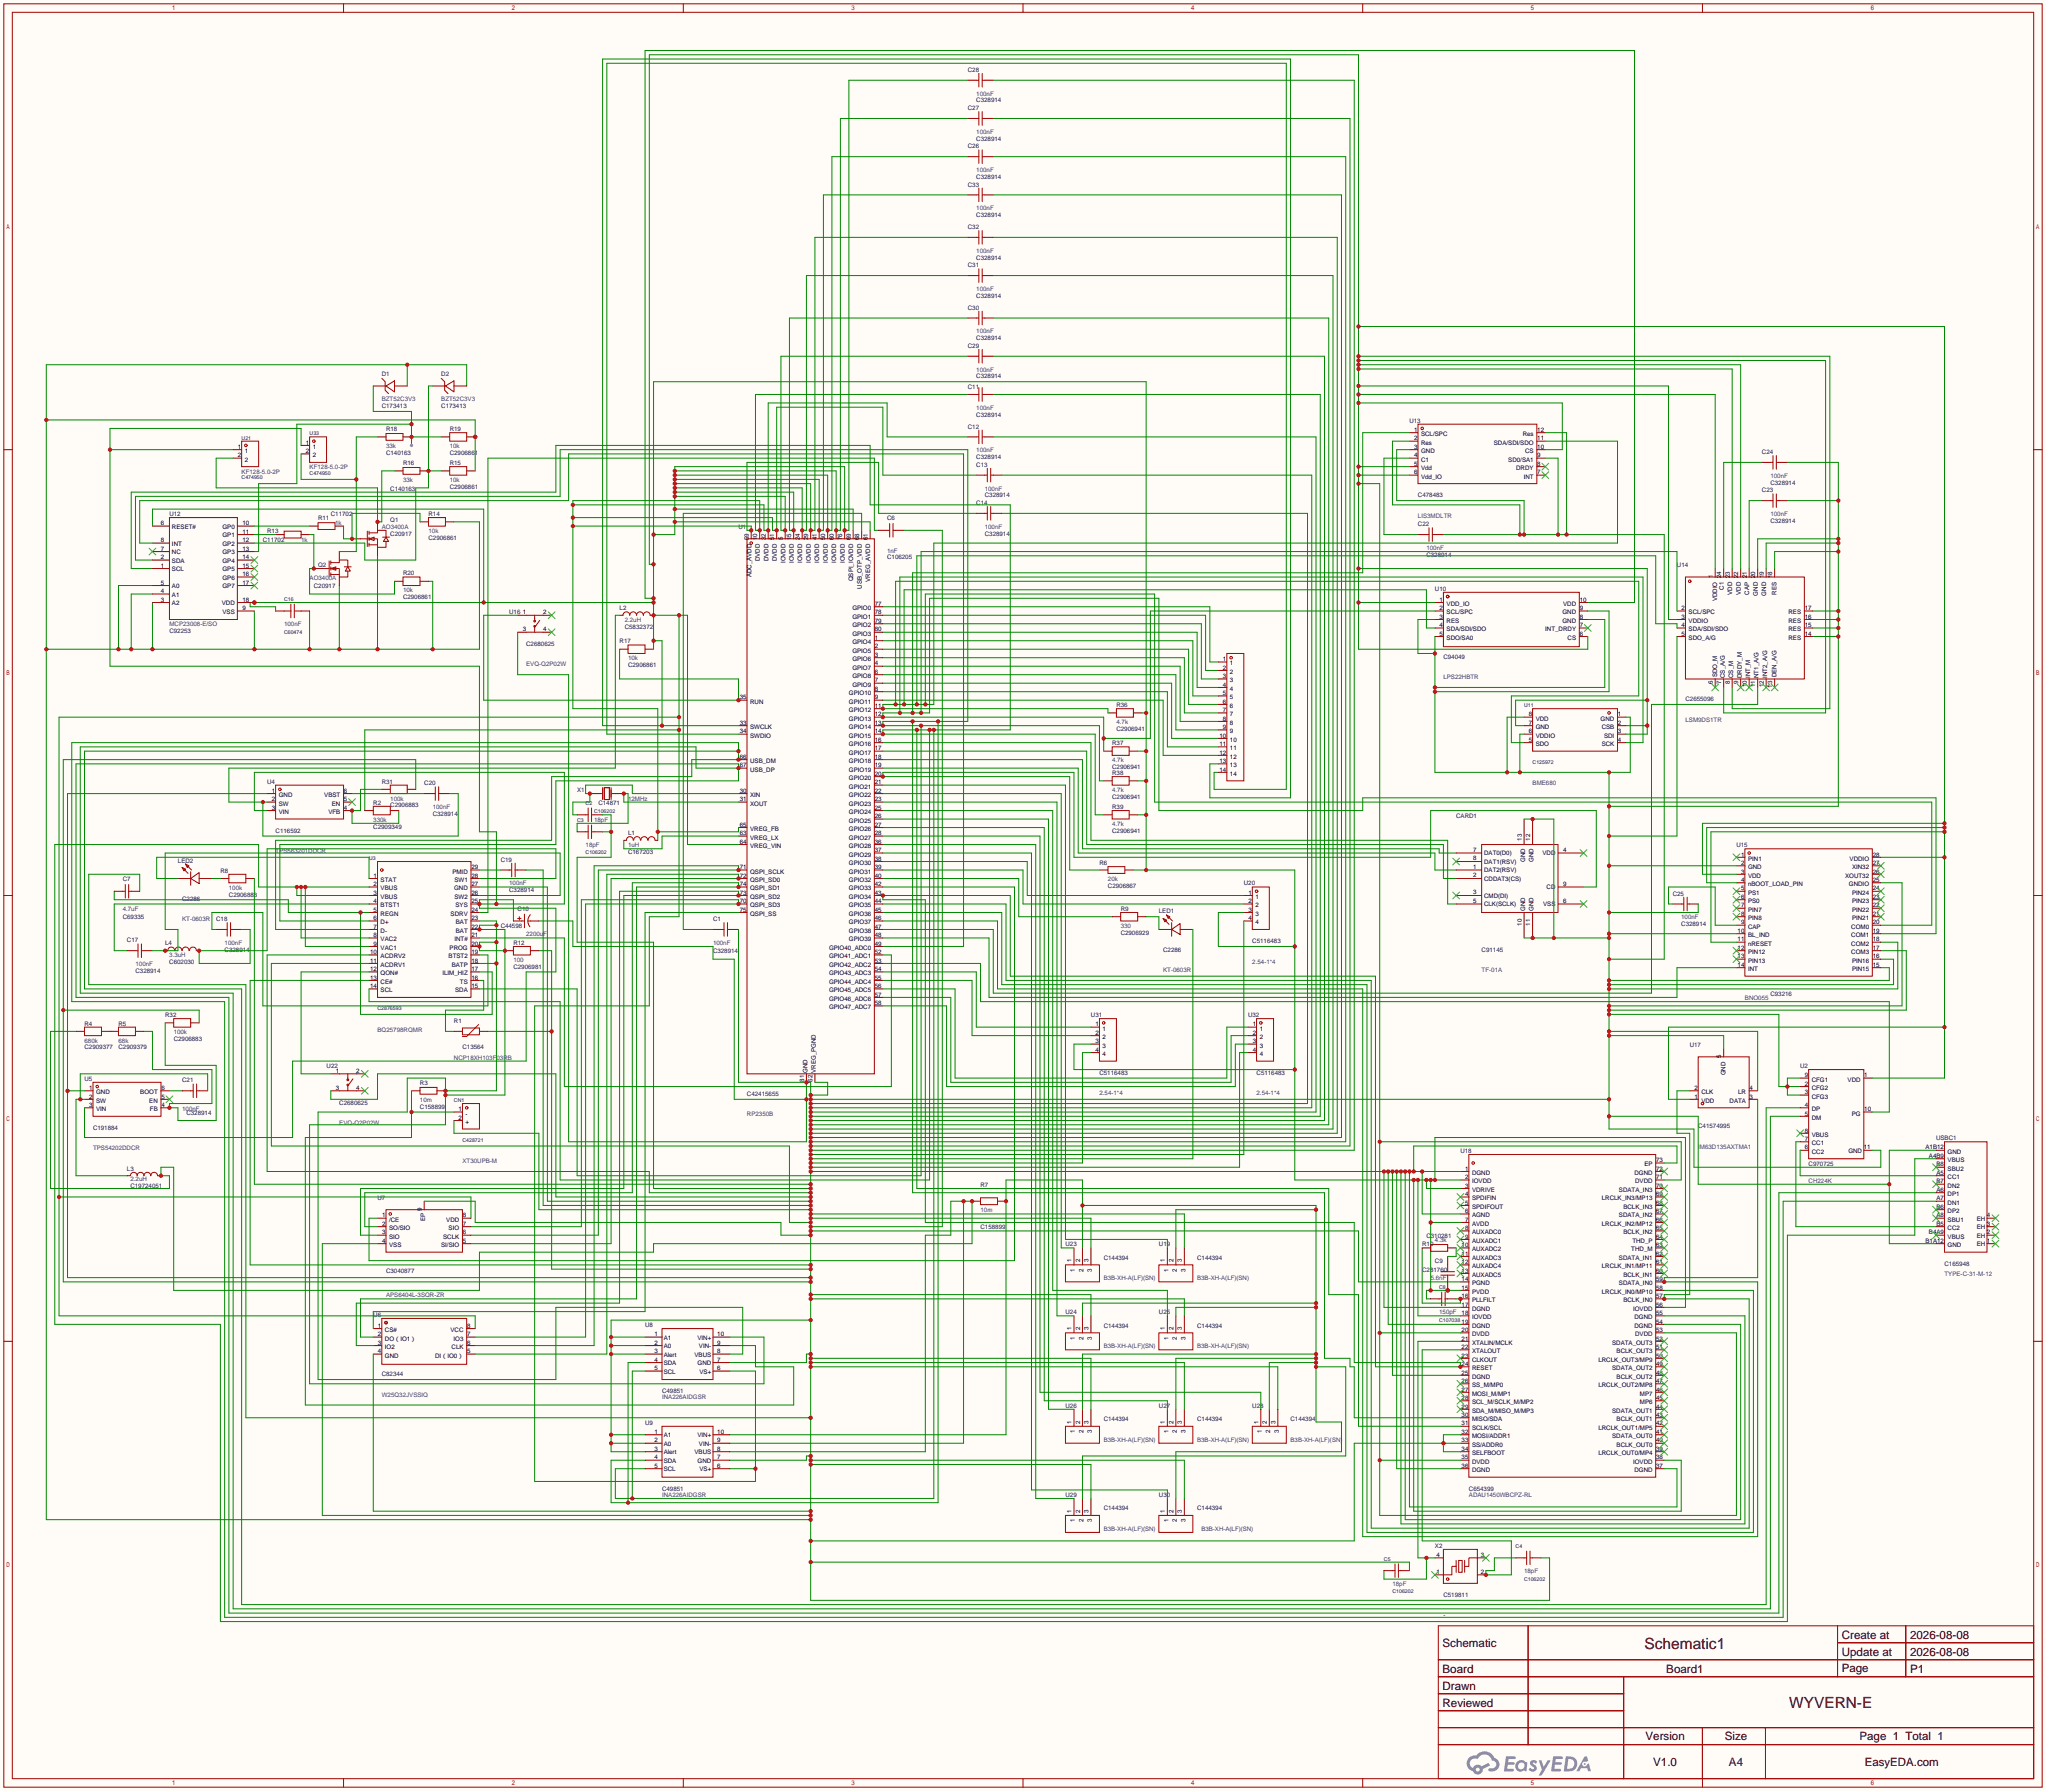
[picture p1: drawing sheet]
<svg xmlns="http://www.w3.org/2000/svg" width="612mm" height="536mm" viewBox="0 0 612 536" stroke-linecap="round" stroke-linejoin="round" font-family="sans-serif">
<defs><g id="words">
<g font-size="4.6">
<text x="491.8" y="493.2">Schematic1</text>
<text x="535.1" y="511">WYVERN-E</text>
</g>
<g font-size="3.5">
<text x="550.8" y="490.1">Create at</text>
<text x="571.2" y="490.1">2026-08-08</text>
<text x="431.4" y="492.6">Schematic</text>
<text x="550.8" y="495.2">Update at</text>
<text x="571.2" y="495.2">2026-08-08</text>
<text x="431.4" y="500.3">Board</text>
<text x="498.3" y="500.3">Board1</text>
<text x="571.2" y="500.3">P1</text>
<text x="431.4" y="505.3">Drawn</text>
<text x="431.4" y="510.4">Reviewed</text>
<text x="492.1" y="520.6">Version</text>
<text x="515.8" y="520.6">Size</text>
<text x="494.4" y="528.2">V1.0</text>
<text x="517.1" y="528.2">A4</text>
</g>
<g font-size="3.4">
<text x="550.8" y="500.2">Page</text>
<text x="556.1" y="520.5">Page 1 Total 1</text>
<text x="557.7" y="528.2">EasyEDA.com</text>
</g>
<g font-size="1.8" fill="#000080">
<text x="289.4" y="21.5">C28</text>
<text x="289.4" y="32.9">C27</text>
<text x="292" y="30.7">C328914</text>
<text x="289.4" y="44.4">C26</text>
<text x="292" y="42.1">C328914</text>
<text x="292" y="53.5">C328914</text>
<text x="289.4" y="55.8">C33</text>
<text x="292" y="64.9">C328914</text>
<text x="289.4" y="68.5">C32</text>
<text x="292" y="77.6">C328914</text>
<text x="289.4" y="79.9">C31</text>
<text x="292" y="89.1">C328914</text>
<text x="289.4" y="92.6">C30</text>
<text x="292" y="101.8">C328914</text>
<text x="289.4" y="104.1">C29</text>
<text x="114.2" y="112.4">D1</text>
<text x="132" y="112.4">D2</text>
<text x="292" y="113.2">C328914</text>
<text x="289.4" y="116.3">C11</text>
<text x="114.2" y="122.1">C173413</text>
<text x="132" y="122.1">C173413</text>
<text x="292" y="124.6">C328914</text>
<text x="115.4" y="129">R18</text>
<text x="134.5" y="129">R19</text>
<text x="289.4" y="128.2">C12</text>
<text x="421.5" y="126.4">U13</text>
<text x="115.4" y="136.1">C140163</text>
<text x="134.5" y="136.1">C2906861</text>
<text x="292" y="137.3">C328914</text>
<text x="526.9" y="135.8">C24</text>
<text x="120.5" y="139.1">R16</text>
<text x="134.5" y="139.1">R15</text>
<text x="292" y="139.6">C13</text>
<text x="116.7" y="146.7">C140163</text>
<text x="134.5" y="146.2">C2906861</text>
<text x="294.5" y="148.8">C328914</text>
<text x="424.1" y="148.8">C478483</text>
<text x="526.9" y="147.2">C23</text>
<text x="529.5" y="145">C328914</text>
<text x="50.7" y="154.4">U12</text>
<text x="95.1" y="155.6">R11</text>
<text x="98.9" y="154.4">C11702</text>
<text x="128.1" y="154.4">R14</text>
<text x="265.3" y="155.6">C6</text>
<text x="292" y="151">C14</text>
<text x="78.6" y="162">C11702</text>
<text x="79.9" y="159.4">R13</text>
<text x="116.7" y="156.1">Q1</text>
<text x="116.7" y="160.2">C20917</text>
<text x="128.1" y="161.5">C2906861</text>
<text x="220.9" y="158.2">U1</text>
<text x="294.5" y="160.2">C328914</text>
<text x="424.1" y="157.4">C22</text>
<text x="529.5" y="156.4">C328914</text>
<text x="265.3" y="167.3">C106205</text>
<text x="426.6" y="166.5">C328914</text>
<text x="95.1" y="169.6">Q2</text>
<text x="120.5" y="172.1">R20</text>
<text x="501.5" y="169.6">U14</text>
<text x="93.9" y="175.9">C20917</text>
<text x="120.5" y="179.2">C2906861</text>
<text x="429.1" y="176.7">U10</text>
<text x="152.3" y="183.6">U16</text>
<text x="185.3" y="182.5">L2</text>
<text x="50.7" y="189.4">C92253</text>
<text x="186.8" y="188.1">C5832372</text>
<text x="157.4" y="193.2">C2680625</text>
<text x="185.3" y="192.5">R17</text>
<text x="431.7" y="197">C94049</text>
<text x="187.8" y="199.6">C2906861</text>
<text x="504.1" y="209.7">C2655096</text>
<text x="333.9" y="211.5">R36</text>
<text x="333.9" y="218.6">C2906941</text>
<text x="332.6" y="222.9">R37</text>
<text x="332.6" y="230">C2906941</text>
<text x="332.6" y="231.8">R38</text>
<text x="79.9" y="234.4">U4</text>
<text x="114.2" y="234.4">R31</text>
<text x="126.9" y="234.9">C20</text>
<text x="172.6" y="236.9">X1</text>
<text x="332.6" y="238.9">C2906941</text>
<text x="111.6" y="240.7">R2</text>
<text x="116.7" y="241.5">C2906883</text>
<text x="129.4" y="244">C328914</text>
<text x="178.9" y="240.7">C14871</text>
<text x="332.6" y="242">R39</text>
<text x="435.5" y="244.5">CARD1</text>
<text x="82.4" y="249.1">C116592</text>
<text x="111.6" y="247.8">C2909349</text>
<text x="187.8" y="249.6">L1</text>
<text x="332.6" y="249.1">C2906941</text>
<text x="53.2" y="258">LED2</text>
<text x="149.7" y="257.7">C19</text>
<text x="187.8" y="255.4">C167203</text>
<text x="519.3" y="253.4">U15</text>
<text x="36.7" y="263.6">C7</text>
<text x="65.9" y="261">R8</text>
<text x="328.8" y="258.7">R6</text>
<text x="54.5" y="269.4">C2286</text>
<text x="68.5" y="268.1">C2906883</text>
<text x="152.3" y="266.9">C328914</text>
<text x="331.3" y="265.6">C2906867</text>
<text x="372" y="264.8">U20</text>
<text x="500.3" y="267.9">C25</text>
<text x="36.7" y="275">C69335</text>
<text x="64.6" y="275.5">C18</text>
<text x="154.8" y="272.5">C10</text>
<text x="213.2" y="275.5">C1</text>
<text x="335.2" y="272.5">R9</text>
<text x="346.6" y="273.2">LED1</text>
<text x="38" y="281.9">C17</text>
<text x="149.7" y="277.5">C44598</text>
<text x="335.2" y="279.6">C2906929</text>
<text x="502.8" y="277">C328914</text>
<text x="49.4" y="282.8">L4</text>
<text x="67.2" y="284.7">C328914</text>
<text x="153.5" y="282.6">R12</text>
<text x="213.2" y="285.2">C328914</text>
<text x="347.9" y="284.7">C2286</text>
<text x="374.5" y="282.1">C5116483</text>
<text x="443.1" y="284.7">C91145</text>
<text x="40.5" y="291">C328914</text>
<text x="50.6" y="288.4">C602030</text>
<text x="153.5" y="289.7">C2906981</text>
<text x="529.5" y="297.9">C93216</text>
<text x="49.4" y="304.2">R32</text>
<text x="135.8" y="306">R1</text>
<text x="326.3" y="304.2">U31</text>
<text x="373.3" y="304.2">U32</text>
<text x="25.3" y="306.8">R4</text>
<text x="35.4" y="306.8">R5</text>
<text x="51.9" y="311.3">C2906883</text>
<text x="25.3" y="313.9">C2909377</text>
<text x="35.4" y="313.9">C2909379</text>
<text x="138.3" y="313.9">C13564</text>
<text x="505.3" y="313.1">U17</text>
<text x="25.3" y="323.3">U5</text>
<text x="54.5" y="323.8">C21</text>
<text x="97.7" y="319.5">U22</text>
<text x="328.8" y="321.5">C5116483</text>
<text x="375.8" y="321.5">C5116483</text>
<text x="538.4" y="319.5">U2</text>
<text x="125.6" y="324.5">R3</text>
<text x="223.4" y="327.8">C42415655</text>
<text x="55.8" y="333.4">C328914</text>
<text x="101.5" y="330.4">C2680625</text>
<text x="125.6" y="331.6">C158899</text>
<text x="27.8" y="338">C191884</text>
<text x="507.9" y="337.5">C41574995</text>
<text x="579" y="341">USBC1</text>
<text x="436.8" y="344.9">U18</text>
<text x="38" y="350.2">L3</text>
<text x="540.9" y="348.7">C970725</text>
<text x="39" y="355.3">C19724051</text>
<text x="112.9" y="358.8">U7</text>
<text x="293.2" y="355">R7</text>
<text x="293.2" y="367.7">C158899</text>
<text x="426.6" y="370.3">C310281</text>
<text x="318.6" y="372.8">U23</text>
<text x="330.1" y="376.9">C144394</text>
<text x="346.6" y="372.8">U19</text>
<text x="358" y="376.9">C144394</text>
<text x="425.3" y="372.8">R10</text>
<text x="429.1" y="377.9">C9</text>
<text x="115.4" y="380.7">C3040877</text>
<text x="425.3" y="380.4">C281760</text>
<text x="581.5" y="378.6">C165948</text>
<text x="111.6" y="393.9">U6</text>
<text x="318.6" y="393.1">U24</text>
<text x="346.6" y="393.1">U25</text>
<text x="192.9" y="396.9">U8</text>
<text x="330.1" y="397.2">C144394</text>
<text x="358" y="397.2">C144394</text>
<text x="114.2" y="411.7">C82344</text>
<text x="198" y="416.7">C49851</text>
<text x="318.6" y="421.1">U26</text>
<text x="330.1" y="425.1">C144394</text>
<text x="346.6" y="421.1">U27</text>
<text x="358" y="425.1">C144394</text>
<text x="374.5" y="421.1">U28</text>
<text x="386" y="425.1">C144394</text>
<text x="192.9" y="426.1">U9</text>
<text x="198" y="445.9">C49851</text>
<text x="318.6" y="447.7">U29</text>
<text x="346.6" y="447.7">U30</text>
<text x="439.3" y="445.9">C654399</text>
<text x="330.1" y="451.8">C144394</text>
<text x="358" y="451.8">C144394</text>
<text x="429.1" y="463">X2</text>
<text x="431.7" y="477.7">C519811</text>
</g>
<g font-size="1.8" fill="#00f">
<text x="292" y="28.6">100nF</text>
<text x="292" y="40.1">100nF</text>
<text x="292" y="51.5">100nF</text>
<text x="292" y="62.9">100nF</text>
<text x="292" y="75.6">100nF</text>
<text x="292" y="87">100nF</text>
<text x="292" y="99.7">100nF</text>
<text x="292" y="111.2">100nF</text>
<text x="114.2" y="120.1">BZT52C3V3</text>
<text x="132" y="120.1">BZT52C3V3</text>
<text x="292" y="122.6">100nF</text>
<text x="115.4" y="134">33k</text>
<text x="134.5" y="134">10k</text>
<text x="292" y="135.3">100nF</text>
<text x="72.3" y="141.7">KF128-5.0-2P</text>
<text x="92.6" y="140.4">KF128-5.0-2P</text>
<text x="529.5" y="142.9">100nF</text>
<text x="120.5" y="144.2">33k</text>
<text x="134.5" y="144.2">10k</text>
<text x="294.5" y="146.7">100nF</text>
<text x="424.1" y="154.9">LIS3MDLTR</text>
<text x="529.5" y="154.4">100nF</text>
<text x="90" y="162">1k</text>
<text x="100.2" y="156.9">1k</text>
<text x="114.2" y="158.2">AO3400A</text>
<text x="128.1" y="159.4">10k</text>
<text x="294.5" y="158.2">100nF</text>
<text x="265.3" y="165.3">1nF</text>
<text x="426.6" y="164.5">100nF</text>
<text x="92.6" y="173.4">AO3400A</text>
<text x="120.5" y="177.2">10k</text>
<text x="50.7" y="187.4">MCP23008-E/SO</text>
<text x="85" y="187.4">100nF</text>
<text x="186.8" y="186.1">2.2uH</text>
<text x="187.8" y="197.5">10k</text>
<text x="157.4" y="199.3">EVQ-Q2P02W</text>
<text x="431.7" y="203.1">LPS22HBTR</text>
<text x="504.1" y="215.8">LSM9DS1TR</text>
<text x="333.9" y="216.6">4.7k</text>
<text x="332.6" y="228">4.7k</text>
<text x="116.7" y="239.4">100k</text>
<text x="187.8" y="239.4">12MHz</text>
<text x="332.6" y="236.9">4.7k</text>
<text x="458.3" y="234.9">BME680</text>
<text x="111.6" y="245.8">330k</text>
<text x="129.4" y="242">100nF</text>
<text x="177.7" y="245.8">18pF</text>
<text x="332.6" y="247.1">4.7k</text>
<text x="82.4" y="255.2">TPS563201DDCR</text>
<text x="175.1" y="253.4">18pF</text>
<text x="187.8" y="253.4">1uH</text>
<text x="331.3" y="263.6">20k</text>
<text x="68.5" y="266.1">100k</text>
<text x="152.3" y="264.8">100nF</text>
<text x="36.7" y="272.5">4.7uF</text>
<text x="54.5" y="275.5">KT-0603R</text>
<text x="502.8" y="275">100nF</text>
<text x="157.4" y="280.1">2200uF</text>
<text x="335.2" y="277.5">330</text>
<text x="50.6" y="286.4">3.3uH</text>
<text x="67.2" y="282.6">100nF</text>
<text x="153.5" y="287.7">100</text>
<text x="213.2" y="282.6">100nF</text>
<text x="40.5" y="289">100nF</text>
<text x="347.9" y="290.7">KT-0603R</text>
<text x="374.5" y="288.2">2.54-1*4</text>
<text x="443.1" y="290.7">TF-01A</text>
<text x="521.8" y="299.1">BNO055</text>
<text x="25.3" y="311.8">680k</text>
<text x="35.4" y="311.8">68k</text>
<text x="51.9" y="309.3">100k</text>
<text x="112.9" y="308.5">BQ25798RQMR</text>
<text x="135.8" y="316.9">NCP18XH103F03RB</text>
<text x="125.6" y="329.6">10m</text>
<text x="328.8" y="327.6">2.54-1*4</text>
<text x="375.8" y="327.6">2.54-1*4</text>
<text x="54.5" y="332.2">100nF</text>
<text x="223.4" y="333.9">RP2350B</text>
<text x="101.5" y="336.5">EVQ-Q2P02W</text>
<text x="27.8" y="344.1">TPS54202DDCR</text>
<text x="138.3" y="347.9">XT30UPB-M</text>
<text x="507.9" y="343.6">IM63D135AXTMA1</text>
<text x="39" y="353.3">2.2uH</text>
<text x="540.9" y="353.7">CH224K</text>
<text x="293.2" y="362.6">10m</text>
<text x="429.1" y="371.5">4.3k</text>
<text x="330.1" y="382.9">B3B-XH-A(LF)(SN)</text>
<text x="358" y="382.9">B3B-XH-A(LF)(SN)</text>
<text x="427.9" y="383">5.6nF</text>
<text x="581.5" y="381.7">TYPE-C-31-M-12</text>
<text x="115.4" y="388">APS6404L-3SQR-ZR</text>
<text x="430.4" y="393.1">150pF</text>
<text x="330.1" y="403.3">B3B-XH-A(LF)(SN)</text>
<text x="358" y="403.3">B3B-XH-A(LF)(SN)</text>
<text x="114.2" y="417.7">W25Q32JVSSIQ</text>
<text x="198" y="418.5">INA226AIDGSR</text>
<text x="330.1" y="431.2">B3B-XH-A(LF)(SN)</text>
<text x="358" y="431.2">B3B-XH-A(LF)(SN)</text>
<text x="386" y="431.2">B3B-XH-A(LF)(SN)</text>
<text x="198" y="447.7">INA226AIDGSR</text>
<text x="439.3" y="447.7">ADAU1450WBCPZ-RL</text>
<text x="330.1" y="457.9">B3B-XH-A(LF)(SN)</text>
<text x="359.3" y="457.9">B3B-XH-A(LF)(SN)</text>
<text x="455.8" y="470.6">18pF</text>
<text x="416.4" y="474.4">18pF</text>
<text x="431.7" y="483.8">-</text>
</g>
<g font-size="1.8">
<text x="422.9" y="129.2">1</text>
<text x="422.9" y="131.7">2</text>
<text x="425" y="130.5">SCL/SPC</text>
<text x="455.4" y="130.5">Res</text>
<text x="459.7" y="131.7">11</text>
<text x="459.7" y="129.2">12</text>
<text x="71.1" y="134.3">1</text>
<text x="71.1" y="136.8">2</text>
<text x="73.2" y="135.5">1</text>
<text x="91.4" y="133">1</text>
<text x="91.4" y="135.5">2</text>
<text x="93.5" y="134.3">1</text>
<text x="93.5" y="136.8">2</text>
<text x="422.9" y="134.3">3</text>
<text x="422.9" y="136.8">4</text>
<text x="425" y="133">Res</text>
<text x="425" y="135.5">GND</text>
<text x="446.8" y="133">SDA/SDI/SDO</text>
<text x="456.1" y="135.5">CS</text>
<text x="459.7" y="136.8">9</text>
<text x="459.7" y="134.3">10</text>
<text x="73.2" y="138.1">2</text>
<text x="422.9" y="139.3">5</text>
<text x="422.9" y="141.9">6</text>
<text x="425" y="138.1">C1</text>
<text x="425" y="140.6">Vdd</text>
<text x="425" y="143.2">Vdd_IO</text>
<text x="451.1" y="138.1">SD0/SA1</text>
<text x="453.4" y="140.6">DRDY</text>
<text x="455.7" y="143.2">INT</text>
<text x="459.7" y="141.9">7</text>
<text x="459.7" y="139.3">8</text>
<text x="48.1" y="157.1">6</text>
<text x="51.4" y="158.1">RESET#</text>
<text x="66.5" y="158.1">GP0</text>
<text x="66.5" y="160.7">GP1</text>
<text x="72.5" y="157.1">10</text>
<text x="72.5" y="159.7">11</text>
<text x="223.9" y="161.5" transform="rotate(-90 223.9 161.5)">59</text>
<text x="226.5" y="161.5" transform="rotate(-90 226.5 161.5)">10</text>
<text x="229" y="161.5" transform="rotate(-90 229 161.5)">32</text>
<text x="231.6" y="161.5" transform="rotate(-90 231.6 161.5)">51</text>
<text x="234.1" y="161.5" transform="rotate(-90 234.1 161.5)">5</text>
<text x="236.6" y="161.5" transform="rotate(-90 236.6 161.5)">15</text>
<text x="239.2" y="161.5" transform="rotate(-90 239.2 161.5)">24</text>
<text x="241.7" y="161.5" transform="rotate(-90 241.7 161.5)">29</text>
<text x="244.3" y="161.5" transform="rotate(-90 244.3 161.5)">41</text>
<text x="246.8" y="161.5" transform="rotate(-90 246.8 161.5)">50</text>
<text x="249.3" y="161.5" transform="rotate(-90 249.3 161.5)">60</text>
<text x="251.9" y="161.5" transform="rotate(-90 251.9 161.5)">76</text>
<text x="254.4" y="161.5" transform="rotate(-90 254.4 161.5)">69</text>
<text x="257" y="161.5" transform="rotate(-90 257 161.5)">68</text>
<text x="259.5" y="161.5" transform="rotate(-90 259.5 161.5)">61</text>
<text x="48.1" y="167.3">2</text>
<text x="48.1" y="162.2">8</text>
<text x="48.1" y="164.7">7</text>
<text x="51.4" y="163.2">INT</text>
<text x="51.4" y="165.8">NC</text>
<text x="66.5" y="163.2">GP2</text>
<text x="66.5" y="165.8">GP3</text>
<text x="72.5" y="162.2">12</text>
<text x="72.5" y="164.7">13</text>
<text x="72.5" y="167.3">14</text>
<text x="227.2" y="167.8" transform="rotate(-90 227.2 167.8)">DVDD</text>
<text x="229.8" y="167.8" transform="rotate(-90 229.8 167.8)">DVDD</text>
<text x="232.3" y="167.8" transform="rotate(-90 232.3 167.8)">DVDD</text>
<text x="48.1" y="169.8">1</text>
<text x="51.4" y="168.3">SDA</text>
<text x="51.4" y="170.8">SCL</text>
<text x="66.5" y="168.3">GP4</text>
<text x="66.5" y="170.8">GP5</text>
<text x="66.5" y="173.4">GP6</text>
<text x="72.5" y="169.8">15</text>
<text x="72.5" y="172.4">16</text>
<text x="224.7" y="172.6" transform="rotate(-90 224.7 172.6)">ADC_AVDD</text>
<text x="234.9" y="168.4" transform="rotate(-90 234.9 168.4)">IOVDD</text>
<text x="237.4" y="168.4" transform="rotate(-90 237.4 168.4)">IOVDD</text>
<text x="239.9" y="168.4" transform="rotate(-90 239.9 168.4)">IOVDD</text>
<text x="242.5" y="168.4" transform="rotate(-90 242.5 168.4)">IOVDD</text>
<text x="245" y="168.4" transform="rotate(-90 245 168.4)">IOVDD</text>
<text x="247.6" y="168.4" transform="rotate(-90 247.6 168.4)">IOVDD</text>
<text x="250.1" y="168.4" transform="rotate(-90 250.1 168.4)">IOVDD</text>
<text x="252.6" y="168.4" transform="rotate(-90 252.6 168.4)">IOVDD</text>
<text x="255.2" y="173.9" transform="rotate(-90 255.2 173.9)">QSPI_IOVDD</text>
<text x="260.3" y="174" transform="rotate(-90 260.3 174)">VREG_AVDD</text>
<text x="512.2" y="173" transform="rotate(-90 512.2 173)">1</text>
<text x="514.8" y="173" transform="rotate(-90 514.8 173)">24</text>
<text x="517.3" y="173" transform="rotate(-90 517.3 173)">23</text>
<text x="519.9" y="173" transform="rotate(-90 519.9 173)">22</text>
<text x="522.4" y="173" transform="rotate(-90 522.4 173)">21</text>
<text x="524.9" y="173" transform="rotate(-90 524.9 173)">20</text>
<text x="527.5" y="173" transform="rotate(-90 527.5 173)">19</text>
<text x="530" y="173" transform="rotate(-90 530 173)">18</text>
<text x="48.1" y="174.9">5</text>
<text x="48.1" y="177.4">4</text>
<text x="48.1" y="180">3</text>
<text x="51.4" y="175.9">A0</text>
<text x="51.4" y="178.5">A1</text>
<text x="66.5" y="175.9">GP7</text>
<text x="72.5" y="174.9">17</text>
<text x="72.5" y="180">18</text>
<text x="257.7" y="176.1" transform="rotate(-90 257.7 176.1)">USB_OTP_VDD</text>
<text x="430.5" y="180">1</text>
<text x="472.4" y="180">10</text>
<text x="513.5" y="179.9" transform="rotate(-90 513.5 179.9)">VDDIO</text>
<text x="515.5" y="176.4" transform="rotate(-90 515.5 176.4)">C1</text>
<text x="518.1" y="177.9" transform="rotate(-90 518.1 177.9)">VDD</text>
<text x="520.6" y="177.9" transform="rotate(-90 520.6 177.9)">VDD</text>
<text x="523.2" y="177.8" transform="rotate(-90 523.2 177.8)">CAP</text>
<text x="525.7" y="178.1" transform="rotate(-90 525.7 178.1)">GND</text>
<text x="528.2" y="178.1" transform="rotate(-90 528.2 178.1)">GND</text>
<text x="531.3" y="177.8" transform="rotate(-90 531.3 177.8)">RES</text>
<text x="51.4" y="181">A2</text>
<text x="66.3" y="181">VDD</text>
<text x="66.5" y="183.5">VSS</text>
<text x="72.5" y="182.5">9</text>
<text x="156.3" y="183.8">1</text>
<text x="162.4" y="183.8">2</text>
<text x="254.9" y="185.1">GPIO1</text>
<text x="254.9" y="182.5">GPIO0</text>
<text x="261.6" y="183.8">78</text>
<text x="261.6" y="181.3">77</text>
<text x="430.5" y="182.5">2</text>
<text x="430.5" y="185.1">3</text>
<text x="432.6" y="181.3">VDD_IO</text>
<text x="432.6" y="183.8">SCL/SPC</text>
<text x="467.3" y="183.8">GND</text>
<text x="467.5" y="181.3">VDD</text>
<text x="472.4" y="185.1">8</text>
<text x="472.4" y="182.5">9</text>
<text x="502.9" y="182.5">2</text>
<text x="502.9" y="185.1">3</text>
<text x="505" y="183.8">SCL/SPC</text>
<text x="534.9" y="183.8">RES</text>
<text x="539.8" y="185.1">16</text>
<text x="539.8" y="182.5">17</text>
<text x="156.3" y="188.9">3</text>
<text x="162.4" y="188.9">4</text>
<text x="254.9" y="190.1">GPIO3</text>
<text x="254.9" y="187.6">GPIO2</text>
<text x="261.6" y="191.4">1</text>
<text x="261.6" y="188.9">80</text>
<text x="261.6" y="186.3">79</text>
<text x="430.5" y="187.6">4</text>
<text x="430.5" y="190.1">5</text>
<text x="432.6" y="186.3">RES</text>
<text x="432.6" y="188.9">SDA/SDI/SDO</text>
<text x="432.6" y="191.4">SDO/SA0</text>
<text x="462.1" y="188.9">INT_DRDY</text>
<text x="467.3" y="186.3">GND</text>
<text x="468.8" y="191.4">CS</text>
<text x="472.4" y="190.1">6</text>
<text x="472.4" y="187.6">7</text>
<text x="502.9" y="187.6">4</text>
<text x="502.9" y="190.1">5</text>
<text x="505" y="186.3">VDDIO</text>
<text x="505" y="188.9">SDA/SDI/SDO</text>
<text x="505" y="191.4">SDO_A/G</text>
<text x="534.9" y="191.4">RES</text>
<text x="534.9" y="188.9">RES</text>
<text x="534.9" y="186.3">RES</text>
<text x="539.8" y="190.1">14</text>
<text x="539.8" y="187.6">15</text>
<text x="254.9" y="197.8">GPIO6</text>
<text x="254.9" y="195.2">GPIO5</text>
<text x="254.9" y="192.7">GPIO4</text>
<text x="261.6" y="196.5">3</text>
<text x="261.6" y="194">2</text>
<text x="365.7" y="197.8">1</text>
<text x="254.9" y="202.8">GPIO8</text>
<text x="254.9" y="200.3">GPIO7</text>
<text x="261.6" y="201.6">6</text>
<text x="261.6" y="199">4</text>
<text x="365.7" y="200.3">2</text>
<text x="365.7" y="202.8">3</text>
<text x="367.8" y="199">1</text>
<text x="367.8" y="201.6">2</text>
<text x="513.5" y="202.6" transform="rotate(-90 513.5 202.6)">SDO_M</text>
<text x="515.8" y="202.8" transform="rotate(-90 515.8 202.8)">CS_A/G</text>
<text x="518.3" y="202.8" transform="rotate(-90 518.3 202.8)">CS_M</text>
<text x="520.9" y="202.8" transform="rotate(-90 520.9 202.8)">DRDY_M</text>
<text x="523.4" y="202.8" transform="rotate(-90 523.4 202.8)">INT_M</text>
<text x="526" y="202.8" transform="rotate(-90 526 202.8)">NT1_A/G</text>
<text x="528.5" y="202.8" transform="rotate(-90 528.5 202.8)">INT2_A/G</text>
<text x="531.3" y="202.6" transform="rotate(-90 531.3 202.6)">DEN_A/G</text>
<text x="221.2" y="209.2">35</text>
<text x="253.9" y="207.9">GPIO10</text>
<text x="254.9" y="205.4">GPIO9</text>
<text x="261.6" y="209.2">9</text>
<text x="261.6" y="206.7">8</text>
<text x="261.6" y="204.1">7</text>
<text x="365.7" y="205.4">4</text>
<text x="365.7" y="207.9">5</text>
<text x="367.8" y="204.1">3</text>
<text x="367.8" y="206.7">4</text>
<text x="367.8" y="209.2">5</text>
<text x="512.2" y="204.7" transform="rotate(-90 512.2 204.7)">6</text>
<text x="514.8" y="204.5" transform="rotate(-90 514.8 204.5)">7</text>
<text x="517.3" y="204.5" transform="rotate(-90 517.3 204.5)">8</text>
<text x="519.9" y="204.5" transform="rotate(-90 519.9 204.5)">9</text>
<text x="522.4" y="205.5" transform="rotate(-90 522.4 205.5)">10</text>
<text x="524.9" y="205.5" transform="rotate(-90 524.9 205.5)">11</text>
<text x="527.5" y="205.5" transform="rotate(-90 527.5 205.5)">12</text>
<text x="530" y="205.7" transform="rotate(-90 530 205.7)">13</text>
<text x="224.3" y="210.5">RUN</text>
<text x="253.9" y="215.5">GPIO13</text>
<text x="253.9" y="213">GPIO12</text>
<text x="253.9" y="210.5">GPIO11</text>
<text x="261.6" y="214.3">12</text>
<text x="261.6" y="211.7">11</text>
<text x="365.7" y="210.5">6</text>
<text x="365.7" y="213">7</text>
<text x="365.7" y="215.5">8</text>
<text x="367.8" y="211.7">6</text>
<text x="367.8" y="214.3">7</text>
<text x="457.2" y="214.3">8</text>
<text x="459.3" y="215.5">VDD</text>
<text x="478.7" y="215.5">GND</text>
<text x="483.9" y="214.3">1</text>
<text x="221.2" y="216.8">33</text>
<text x="221.2" y="219.4">34</text>
<text x="224.3" y="218.1">SWCLK</text>
<text x="224.3" y="220.6">SWDIO</text>
<text x="253.9" y="220.6">GPIO15</text>
<text x="253.9" y="218.1">GPIO14</text>
<text x="261.6" y="221.9">16</text>
<text x="261.6" y="219.4">14</text>
<text x="261.6" y="216.8">13</text>
<text x="364.7" y="220.6">10</text>
<text x="365.7" y="218.1">9</text>
<text x="367.8" y="216.8">8</text>
<text x="367.8" y="219.4">9</text>
<text x="367.8" y="221.9">10</text>
<text x="457.2" y="216.8">7</text>
<text x="457.2" y="219.4">6</text>
<text x="457.2" y="221.9">5</text>
<text x="459.3" y="218.1">GND</text>
<text x="459.3" y="220.6">VDDIO</text>
<text x="479" y="218.1">CSB</text>
<text x="479.7" y="220.6">SDI</text>
<text x="483.9" y="221.9">4</text>
<text x="483.9" y="219.4">3</text>
<text x="483.9" y="216.8">2</text>
<text x="221.2" y="227">66</text>
<text x="253.9" y="225.7">GPIO17</text>
<text x="253.9" y="223.2">GPIO16</text>
<text x="261.6" y="227">18</text>
<text x="261.6" y="224.4">17</text>
<text x="364.7" y="223.2">11</text>
<text x="364.7" y="225.7">12</text>
<text x="367.8" y="224.4">11</text>
<text x="367.8" y="227">12</text>
<text x="459.3" y="223.2">SDO</text>
<text x="479" y="223.2">SCK</text>
<text x="221.2" y="229.5">67</text>
<text x="224.3" y="228.2">USB_DM</text>
<text x="224.3" y="230.8">USB_DP</text>
<text x="253.9" y="233.3">GPIO20</text>
<text x="253.9" y="230.8">GPIO19</text>
<text x="253.9" y="228.2">GPIO18</text>
<text x="261.6" y="232.1">20</text>
<text x="261.6" y="229.5">19</text>
<text x="364.7" y="228.2">13</text>
<text x="364.7" y="230.8">14</text>
<text x="367.8" y="229.5">13</text>
<text x="367.8" y="232.1">14</text>
<text x="81.3" y="237.1">1</text>
<text x="81.3" y="239.7">2</text>
<text x="83.4" y="238.4">GND</text>
<text x="97" y="238.4">VBST</text>
<text x="102.9" y="239.7">5</text>
<text x="102.9" y="237.1">6</text>
<text x="221.2" y="237.1">30</text>
<text x="221.2" y="239.7">31</text>
<text x="224.3" y="238.4">XIN</text>
<text x="253.9" y="238.4">GPIO22</text>
<text x="253.9" y="235.9">GPIO21</text>
<text x="261.6" y="239.7">23</text>
<text x="261.6" y="237.1">22</text>
<text x="261.6" y="234.6">21</text>
<text x="81.3" y="242.2">3</text>
<text x="83.4" y="240.9">SW</text>
<text x="83.4" y="243.5">VIN</text>
<text x="98.2" y="243.5">VFB</text>
<text x="99.2" y="240.9">EN</text>
<text x="102.9" y="242.2">4</text>
<text x="224.3" y="240.9">XOUT</text>
<text x="253.9" y="243.5">GPIO24</text>
<text x="253.9" y="240.9">GPIO23</text>
<text x="261.6" y="244.8">26</text>
<text x="261.6" y="242.2">25</text>
<text x="221.2" y="247.3">65</text>
<text x="221.2" y="249.8">63</text>
<text x="224.3" y="248.6">VREG_FB</text>
<text x="224.3" y="251.1">VREG_LX</text>
<text x="253.9" y="251.1">GPIO27</text>
<text x="253.9" y="248.6">GPIO26</text>
<text x="253.9" y="246">GPIO25</text>
<text x="261.6" y="249.8">28</text>
<text x="261.6" y="247.3">27</text>
<text x="455.1" y="251.5" transform="rotate(-90 455.1 251.5)">13</text>
<text x="457.6" y="251.5" transform="rotate(-90 457.6 251.5)">12</text>
<text x="221.2" y="252.4">64</text>
<text x="224.3" y="253.6">VREG_VIN</text>
<text x="253.9" y="256.2">GPIO29</text>
<text x="253.9" y="253.6">GPIO28</text>
<text x="261.6" y="257.5">38</text>
<text x="261.6" y="254.9">37</text>
<text x="261.6" y="252.4">36</text>
<text x="440.6" y="254.8">7</text>
<text x="440.6" y="257.3">8</text>
<text x="443.9" y="255.8">DAT0(D0)</text>
<text x="456.1" y="257.9" transform="rotate(-90 456.1 257.9)">GND</text>
<text x="458.6" y="257.9" transform="rotate(-90 458.6 257.9)">GND</text>
<text x="461.3" y="255.8">VDD</text>
<text x="467.5" y="254.8">4</text>
<text x="520.7" y="256.2">1</text>
<text x="522.8" y="257.5">PIN1</text>
<text x="553.2" y="257.5">VDDIO</text>
<text x="560.1" y="256.2">28</text>
<text x="111.7" y="262.5">1</text>
<text x="113.8" y="263.8">STAT</text>
<text x="135.3" y="261.3">PMID</text>
<text x="135.9" y="263.8">SW1</text>
<text x="141" y="262.5">28</text>
<text x="141" y="260">29</text>
<text x="221.2" y="260">71</text>
<text x="221.2" y="262.5">72</text>
<text x="224.3" y="261.3">QSPI_SCLK</text>
<text x="224.3" y="263.8">QSPI_SD0</text>
<text x="253.9" y="263.8">GPIO32</text>
<text x="253.9" y="261.3">GPIO31</text>
<text x="253.9" y="258.7">GPIO30</text>
<text x="261.6" y="262.5">40</text>
<text x="261.6" y="260">39</text>
<text x="440.6" y="259.9">1</text>
<text x="440.6" y="262.4">2</text>
<text x="443.9" y="260.9">DAT2(RSV)</text>
<text x="443.9" y="263.4">CDDAT3(CS)</text>
<text x="443.9" y="258.3">DAT1(RSV)</text>
<text x="520.7" y="258.7">2</text>
<text x="520.7" y="261.3">3</text>
<text x="520.7" y="263.8">4</text>
<text x="522.8" y="260">GND</text>
<text x="522.8" y="262.5">VDD</text>
<text x="551.8" y="262.5">XOUT32</text>
<text x="553.9" y="260">XIN32</text>
<text x="560.1" y="263.8">25</text>
<text x="560.1" y="261.3">26</text>
<text x="560.1" y="258.7">27</text>
<text x="111.7" y="265.1">2</text>
<text x="111.7" y="267.6">3</text>
<text x="113.8" y="266.3">VBUS</text>
<text x="113.8" y="268.9">VBUS</text>
<text x="135.8" y="266.3">GND</text>
<text x="135.9" y="268.9">SW2</text>
<text x="141" y="267.6">26</text>
<text x="141" y="265.1">27</text>
<text x="221.2" y="265.1">74</text>
<text x="221.2" y="267.6">73</text>
<text x="224.3" y="266.3">QSPI_SD1</text>
<text x="224.3" y="268.9">QSPI_SD2</text>
<text x="253.9" y="268.9">GPIO34</text>
<text x="253.9" y="266.3">GPIO33</text>
<text x="261.6" y="267.6">43</text>
<text x="261.6" y="265.1">42</text>
<text x="373.4" y="267.6">1</text>
<text x="375.5" y="268.9">1</text>
<text x="440.6" y="267.5">3</text>
<text x="443.9" y="268.5">CMD(DI)</text>
<text x="462.5" y="266">CD</text>
<text x="467.5" y="265">9</text>
<text x="520.7" y="266.3">5</text>
<text x="520.7" y="268.9">6</text>
<text x="522.8" y="265.1">nBOOT_LOAD_PIN</text>
<text x="522.8" y="267.6">PS1</text>
<text x="552.9" y="265.1">GNDIO</text>
<text x="553.9" y="267.6">PIN24</text>
<text x="560.1" y="268.9">23</text>
<text x="560.1" y="266.3">24</text>
<text x="111.7" y="270.2">4</text>
<text x="111.7" y="272.7">5</text>
<text x="111.7" y="275.2">6</text>
<text x="113.8" y="271.4">BTST1</text>
<text x="113.8" y="274">REGN</text>
<text x="134.8" y="274">SDRV</text>
<text x="136.2" y="271.4">SYS</text>
<text x="141" y="275.2">23</text>
<text x="141" y="272.7">24</text>
<text x="141" y="270.2">25</text>
<text x="221.2" y="270.2">70</text>
<text x="221.2" y="272.7">75</text>
<text x="224.3" y="271.4">QSPI_SD3</text>
<text x="224.3" y="274">QSPI_SS</text>
<text x="253.9" y="274">GPIO36</text>
<text x="253.9" y="271.4">GPIO35</text>
<text x="261.6" y="275.2">46</text>
<text x="261.6" y="272.7">45</text>
<text x="261.6" y="270.2">44</text>
<text x="373.4" y="270.2">2</text>
<text x="373.4" y="272.7">3</text>
<text x="373.4" y="275.2">4</text>
<text x="375.5" y="271.4">2</text>
<text x="375.5" y="274">3</text>
<text x="440.6" y="270">5</text>
<text x="443.9" y="271">CLK(SCLK)</text>
<text x="456.1" y="272.5" transform="rotate(-90 456.1 272.5)">GND</text>
<text x="458.6" y="272.5" transform="rotate(-90 458.6 272.5)">GND</text>
<text x="461.5" y="271.1">VSS</text>
<text x="467.5" y="270">6</text>
<text x="520.7" y="271.4">7</text>
<text x="520.7" y="274">8</text>
<text x="522.8" y="270.2">PS0</text>
<text x="522.8" y="272.7">PIN7</text>
<text x="522.8" y="275.2">PIN8</text>
<text x="553.9" y="275.2">PIN21</text>
<text x="553.9" y="272.7">PIN22</text>
<text x="553.9" y="270.2">PIN23</text>
<text x="560.1" y="274">21</text>
<text x="560.1" y="271.4">22</text>
<text x="111.7" y="277.8">7</text>
<text x="111.7" y="280.3">8</text>
<text x="113.8" y="276.5">D+</text>
<text x="113.8" y="279">D-</text>
<text x="113.8" y="281.6">VAC2</text>
<text x="135.9" y="281.6">INT#</text>
<text x="136.3" y="279">BAT</text>
<text x="136.3" y="276.5">BAT</text>
<text x="141" y="280.3">21</text>
<text x="141" y="277.8">22</text>
<text x="253.9" y="281.6">GPIO39</text>
<text x="253.9" y="279">GPIO38</text>
<text x="253.9" y="276.5">GPIO37</text>
<text x="261.6" y="280.3">48</text>
<text x="261.6" y="277.8">47</text>
<text x="375.5" y="276.5">4</text>
<text x="455.1" y="276.9" transform="rotate(-90 455.1 276.9)">10</text>
<text x="457.6" y="276.9" transform="rotate(-90 457.6 276.9)">11</text>
<text x="519.7" y="279">10</text>
<text x="519.7" y="281.6">11</text>
<text x="520.7" y="276.5">9</text>
<text x="522.8" y="277.8">CAP</text>
<text x="522.8" y="280.3">BL_IND</text>
<text x="553.7" y="280.3">COM1</text>
<text x="553.7" y="277.8">COM0</text>
<text x="560.1" y="281.6">18</text>
<text x="560.1" y="279">19</text>
<text x="560.1" y="276.5">20</text>
<text x="110.7" y="285.4">10</text>
<text x="110.7" y="287.9">11</text>
<text x="111.7" y="282.9">9</text>
<text x="113.8" y="284.1">VAC1</text>
<text x="113.8" y="286.7">ACDRV2</text>
<text x="134.2" y="286.7">BTST2</text>
<text x="134.5" y="284.1">PROG</text>
<text x="141" y="287.9">18</text>
<text x="141" y="285.4">19</text>
<text x="141" y="282.9">20</text>
<text x="247.9" y="286.7">GPIO41_ADC1</text>
<text x="247.9" y="284.1">GPIO40_ADC0</text>
<text x="261.6" y="287.9">53</text>
<text x="261.6" y="285.4">52</text>
<text x="261.6" y="282.9">49</text>
<text x="519.7" y="284.1">12</text>
<text x="519.7" y="286.7">13</text>
<text x="522.8" y="282.9">nRESET</text>
<text x="522.8" y="285.4">PIN12</text>
<text x="522.8" y="287.9">PIN13</text>
<text x="553.7" y="285.4">COM3</text>
<text x="553.7" y="282.9">COM2</text>
<text x="553.9" y="287.9">PIN16</text>
<text x="560.1" y="286.7">16</text>
<text x="560.1" y="284.1">17</text>
<text x="110.7" y="290.5">12</text>
<text x="110.7" y="293">13</text>
<text x="113.8" y="289.2">ACDRV1</text>
<text x="113.8" y="291.7">QON#</text>
<text x="132.3" y="291.7">ILIM_HIZ</text>
<text x="135.1" y="289.2">BATP</text>
<text x="141" y="293">16</text>
<text x="141" y="290.5">17</text>
<text x="247.9" y="291.7">GPIO43_ADC3</text>
<text x="247.9" y="289.2">GPIO42_ADC2</text>
<text x="261.6" y="293">55</text>
<text x="261.6" y="290.5">54</text>
<text x="519.7" y="289.2">14</text>
<text x="522.8" y="290.5">INT</text>
<text x="553.9" y="290.5">PIN15</text>
<text x="560.1" y="289.2">15</text>
<text x="110.7" y="295.6">14</text>
<text x="113.8" y="294.3">CE#</text>
<text x="113.8" y="296.8">SCL</text>
<text x="136.1" y="296.8">SDA</text>
<text x="137.5" y="294.3">TS</text>
<text x="141" y="295.6">15</text>
<text x="247.9" y="299.4">GPIO46_ADC6</text>
<text x="247.9" y="296.8">GPIO45_ADC5</text>
<text x="247.9" y="294.3">GPIO44_ADC4</text>
<text x="261.6" y="298.1">57</text>
<text x="261.6" y="295.6">56</text>
<text x="247.9" y="301.9">GPIO47_ADC7</text>
<text x="261.6" y="300.6">58</text>
<text x="327.6" y="307">1</text>
<text x="327.6" y="309.5">2</text>
<text x="329.7" y="308.3">1</text>
<text x="329.7" y="310.8">2</text>
<text x="374.6" y="307">1</text>
<text x="374.6" y="309.5">2</text>
<text x="376.7" y="308.3">1</text>
<text x="376.7" y="310.8">2</text>
<text x="327.6" y="312.1">3</text>
<text x="327.6" y="314.6">4</text>
<text x="329.7" y="313.3">3</text>
<text x="329.7" y="315.9">4</text>
<text x="374.6" y="312.1">3</text>
<text x="374.6" y="314.6">4</text>
<text x="376.7" y="313.3">3</text>
<text x="376.7" y="315.9">4</text>
<text x="514.8" y="316.5" transform="rotate(-90 514.8 316.5)">5</text>
<text x="100.4" y="321">1</text>
<text x="106.6" y="321">2</text>
<text x="240.5" y="323.6" transform="rotate(-90 240.5 323.6)">81</text>
<text x="241.5" y="320.9" transform="rotate(-90 241.5 320.9)">GND</text>
<text x="243" y="323.6" transform="rotate(-90 243 323.6)">62</text>
<text x="244" y="320.9" transform="rotate(-90 244 320.9)">VREG_PGND</text>
<text x="516" y="321.6" transform="rotate(-90 516 321.6)">GND</text>
<text x="539.7" y="322.2">9</text>
<text x="541.8" y="323.5">CFG1</text>
<text x="552.6" y="323.5">VDD</text>
<text x="557.5" y="322.2">1</text>
<text x="26.7" y="326">1</text>
<text x="26.7" y="328.6">2</text>
<text x="28.8" y="327.3">GND</text>
<text x="28.8" y="329.8">SW</text>
<text x="42" y="327.3">BOOT</text>
<text x="44.6" y="329.8">EN</text>
<text x="48.3" y="328.6">5</text>
<text x="48.3" y="326">6</text>
<text x="100.4" y="326">3</text>
<text x="106.6" y="326">4</text>
<text x="506.7" y="328.6">1</text>
<text x="506.7" y="326">2</text>
<text x="508.8" y="329.8">VDD</text>
<text x="508.8" y="327.3">CLK</text>
<text x="517.2" y="329.8">DATA</text>
<text x="519.8" y="327.3">LR</text>
<text x="523.2" y="328.6">3</text>
<text x="523.2" y="326">4</text>
<text x="539.7" y="324.8">2</text>
<text x="539.7" y="327.3">3</text>
<text x="541.8" y="326">CFG2</text>
<text x="541.8" y="328.6">CFG3</text>
<text x="26.7" y="331.1">3</text>
<text x="28.8" y="332.4">VIN</text>
<text x="44.8" y="332.4">FB</text>
<text x="48.3" y="331.1">4</text>
<text x="137.1" y="332.4">1</text>
<text x="137.1" y="334.9">2</text>
<text x="139.2" y="333.7">-</text>
<text x="539.7" y="331.1">4</text>
<text x="539.7" y="333.7">5</text>
<text x="541.8" y="332.4">DP</text>
<text x="541.8" y="334.9">DM</text>
<text x="553.8" y="333.7">PG</text>
<text x="557.5" y="332.4">10</text>
<text x="139.2" y="336.2">+</text>
<text x="539.7" y="341.3">7</text>
<text x="539.7" y="338.7">8</text>
<text x="541.8" y="340">VBUS</text>
<text x="495.3" y="347.6">73</text>
<text x="539.7" y="343.8">6</text>
<text x="541.8" y="345.1">CC2</text>
<text x="541.8" y="342.5">CC1</text>
<text x="552.8" y="344.8">GND</text>
<text x="557.4" y="343.8">11</text>
<text x="575.9" y="343.8">A1B12</text>
<text x="576.9" y="346.4">A4B9</text>
<text x="582.5" y="345.1">GND</text>
<text x="582.5" y="347.6">VBUS</text>
<text x="438.1" y="350.2">1</text>
<text x="438.1" y="352.7">2</text>
<text x="440.2" y="351.4">DGND</text>
<text x="440.2" y="354">IOVDD</text>
<text x="488.8" y="351.4">DGND</text>
<text x="489" y="354">DVDD</text>
<text x="491.8" y="348.9">EP</text>
<text x="495.3" y="352.7">71</text>
<text x="495.3" y="350.2">72</text>
<text x="579.1" y="348.9">B8</text>
<text x="579.1" y="351.4">A5</text>
<text x="579.1" y="354">B7</text>
<text x="582.5" y="350.2">SBU2</text>
<text x="582.5" y="352.7">CC1</text>
<text x="438.1" y="355.2">3</text>
<text x="438.1" y="357.8">4</text>
<text x="440.2" y="356.5">VDRIVE</text>
<text x="440.2" y="359.1">SPDIFIN</text>
<text x="479" y="359.1">LRCLK_IN3/MP13</text>
<text x="484.2" y="356.5">SDATA_IN3</text>
<text x="495.3" y="357.8">69</text>
<text x="495.3" y="355.2">70</text>
<text x="579.1" y="356.5">A6</text>
<text x="579.1" y="359.1">A7</text>
<text x="582.5" y="355.2">DN2</text>
<text x="582.5" y="357.8">DP1</text>
<text x="114.3" y="364.1">1</text>
<text x="116.4" y="365.4">/CE</text>
<text x="126.2" y="362.3" transform="rotate(-90 126.2 362.3)">9</text>
<text x="127.2" y="365.3" transform="rotate(-90 127.2 365.3)">EP</text>
<text x="133.5" y="365.4">VDD</text>
<text x="138.4" y="364.1">8</text>
<text x="438.1" y="360.3">5</text>
<text x="438.1" y="362.9">6</text>
<text x="438.1" y="365.4">7</text>
<text x="440.2" y="361.6">SPDIFOUT</text>
<text x="440.2" y="364.1">AGND</text>
<text x="484.2" y="364.1">SDATA_IN2</text>
<text x="485.5" y="361.6">BCLK_IN3</text>
<text x="495.3" y="365.4">66</text>
<text x="495.3" y="362.9">67</text>
<text x="495.3" y="360.3">68</text>
<text x="579.1" y="361.6">B6</text>
<text x="579.1" y="364.1">A8</text>
<text x="582.5" y="360.3">DN1</text>
<text x="582.5" y="362.9">DP2</text>
<text x="582.5" y="365.4">SBU1</text>
<text x="591.2" y="365.1">EH</text>
<text x="594.2" y="364.1">4</text>
<text x="114.3" y="366.7">2</text>
<text x="114.3" y="369.2">3</text>
<text x="114.3" y="371.8">4</text>
<text x="116.4" y="367.9">SO/SIO</text>
<text x="116.4" y="370.5">SIO</text>
<text x="132.5" y="370.5">SCLK</text>
<text x="134.2" y="367.9">SIO</text>
<text x="138.4" y="371.8">5</text>
<text x="138.4" y="369.2">6</text>
<text x="138.4" y="366.7">7</text>
<text x="438.1" y="367.9">8</text>
<text x="438.1" y="370.5">9</text>
<text x="440.2" y="366.7">AVDD</text>
<text x="440.2" y="369.2">AUXADC0</text>
<text x="440.2" y="371.8">AUXADC1</text>
<text x="479" y="366.7">LRCLK_IN2/MP12</text>
<text x="485.5" y="369.2">BCLK_IN2</text>
<text x="488.2" y="371.8">THD_P</text>
<text x="495.3" y="370.5">64</text>
<text x="495.3" y="367.9">65</text>
<text x="575.9" y="371.8">B1A12</text>
<text x="576.9" y="369.2">B4A9</text>
<text x="579.1" y="366.7">B5</text>
<text x="582.5" y="367.9">CC2</text>
<text x="582.5" y="370.5">VBUS</text>
<text x="591.2" y="367.7">EH</text>
<text x="591.2" y="370.2">EH</text>
<text x="594.2" y="366.7">3</text>
<text x="594.2" y="369.2">2</text>
<text x="594.2" y="371.8">1</text>
<text x="116.4" y="373">VSS</text>
<text x="131.9" y="373">SI/SIO</text>
<text x="320.5" y="377.5" transform="rotate(-90 320.5 377.5)">1</text>
<text x="323" y="377.5" transform="rotate(-90 323 377.5)">2</text>
<text x="325.5" y="377.5" transform="rotate(-90 325.5 377.5)">3</text>
<text x="348.4" y="377.5" transform="rotate(-90 348.4 377.5)">1</text>
<text x="350.9" y="377.5" transform="rotate(-90 350.9 377.5)">2</text>
<text x="353.5" y="377.5" transform="rotate(-90 353.5 377.5)">3</text>
<text x="437.1" y="373">10</text>
<text x="437.1" y="375.6">11</text>
<text x="440.2" y="374.3">AUXADC2</text>
<text x="440.2" y="376.8">AUXADC3</text>
<text x="484.2" y="376.8">SDATA_IN1</text>
<text x="487.9" y="374.3">THD_M</text>
<text x="495.3" y="375.6">62</text>
<text x="495.3" y="373">63</text>
<text x="582.5" y="373">GND</text>
<text x="591.2" y="372.8">EH</text>
<text x="321.5" y="380.4" transform="rotate(-90 321.5 380.4)">1</text>
<text x="324" y="380.4" transform="rotate(-90 324 380.4)">2</text>
<text x="326.6" y="380.4" transform="rotate(-90 326.6 380.4)">3</text>
<text x="349.4" y="380.4" transform="rotate(-90 349.4 380.4)">1</text>
<text x="352" y="380.4" transform="rotate(-90 352 380.4)">2</text>
<text x="354.5" y="380.4" transform="rotate(-90 354.5 380.4)">3</text>
<text x="437.1" y="378.1">12</text>
<text x="437.1" y="380.6">13</text>
<text x="437.1" y="383.2">14</text>
<text x="440.2" y="379.4">AUXADC4</text>
<text x="440.2" y="381.9">AUXADC5</text>
<text x="479" y="379.4">LRCLK_IN1/MP11</text>
<text x="485.5" y="381.9">BCLK_IN1</text>
<text x="495.3" y="383.2">59</text>
<text x="495.3" y="380.6">60</text>
<text x="495.3" y="378.1">61</text>
<text x="437.1" y="385.7">15</text>
<text x="437.1" y="388.3">16</text>
<text x="440.2" y="384.5">PGND</text>
<text x="440.2" y="387">PVDD</text>
<text x="440.2" y="389.5">PLLFILT</text>
<text x="479" y="387">LRCLK_IN0/MP10</text>
<text x="484.2" y="384.5">SDATA_IN0</text>
<text x="485.5" y="389.5">BCLK_IN0</text>
<text x="495.3" y="388.3">57</text>
<text x="495.3" y="385.7">58</text>
<text x="437.1" y="390.8">17</text>
<text x="437.1" y="393.3">18</text>
<text x="437.1" y="395.9">19</text>
<text x="440.2" y="392.1">DGND</text>
<text x="440.2" y="394.6">IOVDD</text>
<text x="488.4" y="392.1">IOVDD</text>
<text x="488.8" y="394.6">DGND</text>
<text x="495.3" y="395.9">54</text>
<text x="495.3" y="393.3">55</text>
<text x="495.3" y="390.8">56</text>
<text x="113" y="397.2">1</text>
<text x="113" y="399.7">2</text>
<text x="115.1" y="398.4">CS#</text>
<text x="115.1" y="401">DO（IO1）</text>
<text x="134.7" y="398.4">VCC</text>
<text x="135.7" y="401">IO3</text>
<text x="139.7" y="399.7">7</text>
<text x="139.7" y="397.2">8</text>
<text x="195.7" y="399.7">1</text>
<text x="198.5" y="400.7">A1</text>
<text x="208.6" y="400.7">VIN+</text>
<text x="214.5" y="399.7">10</text>
<text x="320.5" y="397.9" transform="rotate(-90 320.5 397.9)">1</text>
<text x="321.5" y="400.7" transform="rotate(-90 321.5 400.7)">1</text>
<text x="323" y="397.9" transform="rotate(-90 323 397.9)">2</text>
<text x="324" y="400.7" transform="rotate(-90 324 400.7)">2</text>
<text x="325.5" y="397.9" transform="rotate(-90 325.5 397.9)">3</text>
<text x="326.6" y="400.7" transform="rotate(-90 326.6 400.7)">3</text>
<text x="348.4" y="397.9" transform="rotate(-90 348.4 397.9)">1</text>
<text x="349.4" y="400.7" transform="rotate(-90 349.4 400.7)">1</text>
<text x="350.9" y="397.9" transform="rotate(-90 350.9 397.9)">2</text>
<text x="352" y="400.7" transform="rotate(-90 352 400.7)">2</text>
<text x="353.5" y="397.9" transform="rotate(-90 353.5 397.9)">3</text>
<text x="354.5" y="400.7" transform="rotate(-90 354.5 400.7)">3</text>
<text x="437.1" y="398.4">20</text>
<text x="437.1" y="401">21</text>
<text x="440.2" y="397.2">DGND</text>
<text x="440.2" y="399.7">DVDD</text>
<text x="488.8" y="397.2">DGND</text>
<text x="489" y="399.7">DVDD</text>
<text x="495.3" y="401">52</text>
<text x="495.3" y="398.4">53</text>
<text x="113" y="402.2">3</text>
<text x="113" y="404.8">4</text>
<text x="115.1" y="403.5">IO2</text>
<text x="115.1" y="406">GND</text>
<text x="130.1" y="406">DI（IO0）</text>
<text x="135" y="403.5">CLK</text>
<text x="139.7" y="404.8">5</text>
<text x="139.7" y="402.2">6</text>
<text x="195.7" y="402.2">2</text>
<text x="195.7" y="404.8">3</text>
<text x="195.7" y="407.3">4</text>
<text x="198.5" y="403.2">A0</text>
<text x="198.5" y="405.8">Alert</text>
<text x="207.7" y="405.8">VBUS</text>
<text x="209" y="403.2">VIN-</text>
<text x="214.5" y="407.3">7</text>
<text x="214.5" y="404.8">8</text>
<text x="214.5" y="402.2">9</text>
<text x="437.1" y="403.5">22</text>
<text x="437.1" y="406">23</text>
<text x="440.2" y="402.2">XTALIN/MCLK</text>
<text x="440.2" y="404.8">XTALOUT</text>
<text x="440.2" y="407.3">CLKOUT</text>
<text x="478" y="407.3">LRCLK_OUT3/MP9</text>
<text x="482.1" y="402.2">SDATA_OUT3</text>
<text x="483.5" y="404.8">BCLK_OUT3</text>
<text x="495.3" y="406">50</text>
<text x="495.3" y="403.5">51</text>
<text x="195.7" y="409.9">5</text>
<text x="198.5" y="408.3">SDA</text>
<text x="198.5" y="410.9">SCL</text>
<text x="208.6" y="408.3">GND</text>
<text x="209.2" y="410.9">VS+</text>
<text x="214.5" y="409.9">6</text>
<text x="437.1" y="408.6">24</text>
<text x="437.1" y="411.1">25</text>
<text x="437.1" y="413.7">26</text>
<text x="440.2" y="409.9">RESET</text>
<text x="440.2" y="412.4">DGND</text>
<text x="482.1" y="409.9">SDATA_OUT2</text>
<text x="483.5" y="412.4">BCLK_OUT2</text>
<text x="495.3" y="413.7">47</text>
<text x="495.3" y="411.1">48</text>
<text x="495.3" y="408.6">49</text>
<text x="437.1" y="416.2">27</text>
<text x="437.1" y="418.7">28</text>
<text x="440.2" y="414.9">SS_M/MP0</text>
<text x="440.2" y="417.5">MOSI_M/MP1</text>
<text x="478" y="414.9">LRCLK_OUT2/MP8</text>
<text x="490.4" y="417.5">MP7</text>
<text x="495.3" y="418.7">45</text>
<text x="495.3" y="416.2">46</text>
<text x="320.5" y="425.8" transform="rotate(-90 320.5 425.8)">1</text>
<text x="323" y="425.8" transform="rotate(-90 323 425.8)">2</text>
<text x="325.5" y="425.8" transform="rotate(-90 325.5 425.8)">3</text>
<text x="348.4" y="425.8" transform="rotate(-90 348.4 425.8)">1</text>
<text x="350.9" y="425.8" transform="rotate(-90 350.9 425.8)">2</text>
<text x="353.5" y="425.8" transform="rotate(-90 353.5 425.8)">3</text>
<text x="376.3" y="425.8" transform="rotate(-90 376.3 425.8)">1</text>
<text x="378.9" y="425.8" transform="rotate(-90 378.9 425.8)">2</text>
<text x="381.4" y="425.8" transform="rotate(-90 381.4 425.8)">3</text>
<text x="437.1" y="421.3">29</text>
<text x="437.1" y="423.8">30</text>
<text x="440.2" y="420">SCL_M/SCLK_M/MP2</text>
<text x="440.2" y="422.6">SDA_M/MISO_M/MP3</text>
<text x="440.2" y="425.1">MISO/SDA</text>
<text x="482.1" y="422.6">SDATA_OUT1</text>
<text x="483.5" y="425.1">BCLK_OUT1</text>
<text x="490.4" y="420">MP6</text>
<text x="495.3" y="423.8">43</text>
<text x="495.3" y="421.3">44</text>
<text x="195.7" y="428.9">1</text>
<text x="195.7" y="431.4">2</text>
<text x="198.5" y="429.9">A1</text>
<text x="208.6" y="429.9">VIN+</text>
<text x="214.5" y="431.4">9</text>
<text x="214.5" y="428.9">10</text>
<text x="321.5" y="428.6" transform="rotate(-90 321.5 428.6)">1</text>
<text x="324" y="428.6" transform="rotate(-90 324 428.6)">2</text>
<text x="326.6" y="428.6" transform="rotate(-90 326.6 428.6)">3</text>
<text x="349.4" y="428.6" transform="rotate(-90 349.4 428.6)">1</text>
<text x="352" y="428.6" transform="rotate(-90 352 428.6)">2</text>
<text x="354.5" y="428.6" transform="rotate(-90 354.5 428.6)">3</text>
<text x="377.4" y="428.6" transform="rotate(-90 377.4 428.6)">1</text>
<text x="379.9" y="428.6" transform="rotate(-90 379.9 428.6)">2</text>
<text x="382.4" y="428.6" transform="rotate(-90 382.4 428.6)">3</text>
<text x="437.1" y="426.4">31</text>
<text x="437.1" y="428.9">32</text>
<text x="437.1" y="431.4">33</text>
<text x="440.2" y="427.6">SCLK/SCL</text>
<text x="440.2" y="430.2">MOSI/ADDR1</text>
<text x="478" y="427.6">LRCLK_OUT1/MP5</text>
<text x="482.1" y="430.2">SDATA_OUT0</text>
<text x="495.3" y="431.4">40</text>
<text x="495.3" y="428.9">41</text>
<text x="495.3" y="426.4">42</text>
<text x="195.7" y="434">3</text>
<text x="195.7" y="436.5">4</text>
<text x="198.5" y="432.5">A0</text>
<text x="198.5" y="435">Alert</text>
<text x="198.5" y="437.5">SDA</text>
<text x="207.7" y="435">VBUS</text>
<text x="208.6" y="437.5">GND</text>
<text x="209" y="432.5">VIN-</text>
<text x="214.5" y="436.5">7</text>
<text x="214.5" y="434">8</text>
<text x="437.1" y="434">34</text>
<text x="437.1" y="436.5">35</text>
<text x="440.2" y="432.7">SS/ADDR0</text>
<text x="440.2" y="435.3">SELFBOOT</text>
<text x="440.2" y="437.8">DVDD</text>
<text x="478" y="435.3">LRCLK_OUT0/MP4</text>
<text x="483.5" y="432.7">BCLK_OUT0</text>
<text x="488.4" y="437.8">IOVDD</text>
<text x="495.3" y="436.5">38</text>
<text x="495.3" y="434">39</text>
<text x="195.7" y="439.1">5</text>
<text x="198.5" y="440.1">SCL</text>
<text x="209.2" y="440.1">VS+</text>
<text x="214.5" y="439.1">6</text>
<text x="437.1" y="439.1">36</text>
<text x="440.2" y="440.3">DGND</text>
<text x="488.8" y="440.3">DGND</text>
<text x="495.3" y="439.1">37</text>
<text x="320.5" y="452.5" transform="rotate(-90 320.5 452.5)">1</text>
<text x="321.5" y="455.3" transform="rotate(-90 321.5 455.3)">1</text>
<text x="323" y="452.5" transform="rotate(-90 323 452.5)">2</text>
<text x="324" y="455.3" transform="rotate(-90 324 455.3)">2</text>
<text x="325.5" y="452.5" transform="rotate(-90 325.5 452.5)">3</text>
<text x="326.6" y="455.3" transform="rotate(-90 326.6 455.3)">3</text>
<text x="348.4" y="452.5" transform="rotate(-90 348.4 452.5)">1</text>
<text x="349.4" y="455.3" transform="rotate(-90 349.4 455.3)">1</text>
<text x="350.9" y="452.5" transform="rotate(-90 350.9 452.5)">2</text>
<text x="352" y="455.3" transform="rotate(-90 352 455.3)">2</text>
<text x="353.5" y="452.5" transform="rotate(-90 353.5 452.5)">3</text>
<text x="354.5" y="455.3" transform="rotate(-90 354.5 455.3)">3</text>
<text x="429.6" y="465.7">4</text>
<text x="442.8" y="465.7">3</text>
<text x="429.6" y="470.8">1</text>
<text x="442.8" y="470.8">2</text>
</g>
<g font-size="1.6" fill="#000080">
<text x="72.3" y="131.5">U21</text>
<text x="92.6" y="130.2">U33</text>
<text x="72.3" y="143.4">C474950</text>
<text x="92.6" y="142.1">C474950</text>
<text x="85" y="179.8">C16</text>
<text x="85" y="189.5">C60474</text>
<text x="455.8" y="211.5">U11</text>
<text x="458.3" y="228.5">C125972</text>
<text x="172.6" y="245.8">C3</text>
<text x="175.1" y="240.7">C2</text>
<text x="177.7" y="243.3">C106202</text>
<text x="110.4" y="257.2">U3</text>
<text x="175.1" y="255.6">C106202</text>
<text x="112.9" y="302.1">C2876593</text>
<text x="135.8" y="329.6">CN1</text>
<text x="138.3" y="341.5">C428721</text>
<text x="430.4" y="385.5">C8</text>
<text x="430.4" y="395.3">C107038</text>
<text x="413.9" y="466.8">C5</text>
<text x="453.3" y="463">C4</text>
<text x="455.8" y="472.7">C106202</text>
<text x="416.4" y="476.5">C106202</text>
</g>
</g></defs>
<path d="M0 0h611.9v535.7h-611.9z" fill="#fffcf7"/>
<g fill="none" stroke="#a10000" stroke-width=".3">
<path d="M1.1 1.1h609.6v533.4h-609.6zM3.7 3.7h604.5v528.3h-604.5zM102.7 1.1v2.6M204.3 1.1v2.6M305.9 1.1v2.6M407.5 1.1v2.6M509.1 1.1v2.6M1.1 134.5h2.6M608.2 134.5h2.5M1.1 267.8h2.6M608.2 267.8h2.5M1.1 401.2h2.6"/>
<path d="M608.2 401.2h2.5M430.1 486.3h178.1v45.7h-178.1zM430.1 496.4h178.1M457 486.3v35.5M549.5 486.3v15.2M549.5 491.4h58.7M569.9 486.3v15.2M430.1 501.5h178.1M430.1 506.6h55.5M430.1 516.8h178.1M430.1 511.7h55.5M485.6 501.5v30.5"/>
<path d="M509.1 516.8v15.2M528 516.8v15.2M102.7 532v2.5M204.3 532v2.5M305.9 532v2.5M407.5 532v2.5M430.1 521.8h178.1M509.1 532v2.5"/>
</g>
<g fill="#5487ff">
<path d="M457.9 526.7a1.3 1.3 0 0 1 1.8 .3l-.4 .6a.47 .47 0 0 0-.4-.5 .47 .47 0 0 0-.5 .3l.3 .3a1.19 1.19 0 0 1 .8 1.7 1.19 1.19 0 0 1-1.9 .3l-.5-.4 .6-.6 .7 .4a.31 .31 0 0 0 .4-.2 .31 .31 0 0 0-.3-.4 1.12 1.12 0 0 1-.6-1.8z"/>
<path d="M460.2 526.5h.8l.7 2 1.2-2h.9l-2.7 4.5h-.9l.9-1.6z"/>
<path d="M450.4 525.3h2.5l.4 .2-.2 .6h-1.9l-.2 1h1.7l.3 .4-.4 .3h-1.7l-.2 1.2 1.9 .1 .2 .3-.2 .4h-2.9z"/>
<path d="M464.5 525.3h2.5l.4 .2-.2 .6h-1.9l-.2 1h1.7l.3 .4-.4 .3h-1.7l-.2 1.2 1.9 .1 .2 .3-.2 .4h-2.8z"/>
<path d="M473.9 525.3h.7l.4 1.4-.7 .3a.75 .75 0 0 0-1.1 .3 .75 .75 0 0 0 .5 1.1 .75 .75 0 0 0 1-.7l.5-.3 .6 2.4h-.9l-.2-.9h-1.9l-.5 .9h-.9z"/>
<path d="M468.3 525.3l-.7 4.5h1.5a2.27 2.27 0 0 0 2.6-2.3 2.27 2.27 0 0 0-2.7-2.2zM469.1 526.1a1.5 1.5 0 0 1 1.8 1.6 1.5 1.5 0 0 1-2 1.3h-.3z"/>
<path d="M453.7 527a1.67 1.67 0 0 0-.3 2.3 1.67 1.67 0 0 0 2.4 .3l.7 .2 .3-2.5-.2-.2-.4-.1a1.58 1.58 0 0 0-2.5 0zM453.9 528.2a1.01 1.01 0 0 1 2 0 1.01 1.01 0 0 1-2 0z"/>
<path d="M439.3 525.7a2.37 2.37 0 0 0 1.2 4.1 1.54 1.54 0 0 0 1.7 .9 1.54 1.54 0 0 0 1.3-1.6l2.1-1-.4-.8-2.1 1a1.57 1.57 0 0 0-2.6 .5 1.5 1.5 0 0 1-.7-2.1 1.5 1.5 0 0 1 2.1-.5 2.27 2.27 0 0 1 2.4-1.4 2.27 2.27 0 0 1 2 1.8 1.23 1.23 0 0 1 1.1 1.5 1.23 1.23 0 0 1-1.8 .8 .47 .47 0 0 0-.5 .4 .47 .47 0 0 0 .4 .5 2.14 2.14 0 0 0 2.8-1.3 2.14 2.14 0 0 0-1.4-2.7 3.4 3.4 0 0 0-5.6-.8l-1 .2zM441.4 529.3a.58 .58 0 0 1 1.1 0 .58 .58 0 0 1-1.1 0z"/>
<circle cx="473.9" cy="527.6" r=".28"/>
</g>
<g fill="none" stroke="#a10000" stroke-width=".3">
<path d="M292 24h.7M292 35.4h.7M292.7 22v4M292.7 33.4v4.1M293.8 22v4M293.8 33.4v4.1M293.8 24h.7M293.8 35.4h.7M292 46.9h.7M292 58.3h.7M292.7 44.8v4.1M292.7 56.3v4"/>
<path d="M293.8 44.8v4.1M293.8 56.3v4M293.8 46.9h.7M293.8 58.3h.7M292 71h.7M292.7 69v4M293.8 69v4M293.8 71h.7M292 95.1h.7M292 82.4h.7M292.7 80.4v4.1M292.7 93.1v4.1"/>
<path d="M293.8 80.4v4.1M293.8 93.1v4.1M293.8 95.1h.7M293.8 82.4h.7M292 118h.7M292 106.6h.7M292.7 104.5v4.1M292.7 116v4M293.8 104.5v4.1M293.8 116v4M293.8 118h.7M293.8 106.6h.7"/>
<path d="M292 130.7h.7M292.7 128.7v4M293.8 128.7v4M293.8 130.7h.7M424.1 126.9h35.5v17.8h-35.5zM529.5 138.3h.7M530.2 136.3v4M531.2 136.3v4M531.2 138.3h.8M294.5 142.1h.8M294.5 153.5h.8M295.3 140.1v4"/>
<path d="M295.3 151.5v4.1M296.3 140.1v4M296.3 151.5v4.1M296.3 142.1h.8M296.3 153.5h.8M426.6 159.9h.8M427.4 157.9v4M428.4 157.9v4M428.4 159.9h.7M529.5 149.7h.7M530.2 147.7v4.1M531.2 147.7v4.1"/>
<path d="M531.2 149.7h.8M223.4 161.2h38.1v160h-38.1zM431.7 177.2h40.6v16.2h-40.6zM504.1 172.6h35.5v30.5h-35.5zM157.4 184h5M157.4 189.1h5M159.9 184v1.8M159.9 187.3v1.8M161.4 185.5l-1.3 1.8M186.3 184a1.02 1.02 0 0 1 1-1 1.02 1.02 0 0 1 1 1 1.02 1.02 0 0 1 1.1-1 1.02 1.02 0 0 1 1 1 1.02 1.02 0 0 1 1-1 1.02 1.02 0 0 1 1 1 1.02 1.02 0 0 1 1-1 1.02 1.02 0 0 1 1 1M187.8 192.9h5.1v2.6h-5.1zM333.9 212h5.1v2.5h-5.1z"/>
<path d="M458.3 212h25.4v12.7h-25.4zM82.4 234.8h20.3v10.2h-20.3zM116.7 234.8h5.1v2.6h-5.1zM129.4 237.4h.8M130.2 235.3v4.1M131.2 237.4h.8M131.2 235.3v4.1M178.9 237.4h1.1M180.2 235.6v3.5M180.7 235.6h1.5v3.5h-1.5zM182.8 235.6v3.5M183 237.4h1"/>
<path d="M332.6 223.4h5.1v2.5h-5.1zM332.6 232.3h5.1v2.5h-5.1zM54.5 259.5l1 .5-.5 .5zM54.5 259.5l1.8 1.7M55.5 258.4l1 .6-.5 .5zM55.5 258.4l1.8 1.8M112.9 257.7h27.9v40.6h-27.9zM153 258.2v4.1M154.1 258.2v4.1M187.4 251.3a1.01 1.01 0 0 1 1-1.1 1.01 1.01 0 0 1 1 1.1M189.5 251.3a1.01 1.01 0 0 1 1-1.1 1.01 1.01 0 0 1 1 1.1M191.7 251.3a1.01 1.01 0 0 1 1-1.1 1.01 1.01 0 0 1 1 1.1"/>
<path d="M193.9 251.3a1.01 1.01 0 0 1 1-1.1 1.01 1.01 0 0 1 1 1.1M331.3 259.2h5.1v2h-5.1zM332.6 242.4h5.1v2.6h-5.1zM443.1 252.6h22.9v20.3h-22.9zM521.8 253.9h38.1v38.1h-38.1zM57 262.8l2.6-1.8v3.3zM57 260.7v4.1M67.2 278h.7M67.9 276v4M68.5 261.5h5v2.5h-5zM69 278h.7M69 276v4"/>
<path d="M152.3 260.2h.7M154.1 260.2h.7M215.8 278h.7M216.5 276v4M217.6 276v4M217.6 278h.7M335.2 272.9h5v2.6h-5zM347.9 274.7l1 .5-.5 .5zM347.9 274.7l1.7 1.8M348.9 273.7l1 .5-.5 .5zM348.9 273.7l1.7 1.8M350.4 278l2.5-1.8v3.3z"/>
<path d="M350.4 276v4M374.5 265.3h5.1v12.7h-5.1zM502.8 270.4h.8M503.6 268.4v4M504.6 268.4v4M504.6 270.4h.7M40.5 284.4h.8M41.3 282.3v4.1M42.3 282.3v4.1M42.3 284.4h.8M50.2 284.3a1.01 1.01 0 0 1 1-1 1.01 1.01 0 0 1 1 1M52.3 284.3a1.01 1.01 0 0 1 1.1-1 1.01 1.01 0 0 1 1 1"/>
<path d="M54.5 284.3a1.01 1.01 0 0 1 1-1 1.01 1.01 0 0 1 1 1M56.7 284.3a1.01 1.01 0 0 1 1-1 1.01 1.01 0 0 1 1 1M153.5 283.1h5.1v2.5h-5.1zM51.9 304.7h5.1v2.5h-5.1zM138.3 307.5h5.1v2h-5.1zM143.1 306.5l-3.5 3.5h-1.3M328.8 304.7h5.1v12.7h-5.1zM375.8 304.7h5.1v12.7h-5.1zM507.9 316.1h15.2v15.2h-15.2zM540.9 319.9h16.5v26.7h-16.5zM27.8 323.7h20.3v10.2h-20.3zM57 326.3h.8"/>
<path d="M57.8 324.2v4.1M58.8 326.3h.8M58.8 324.2v4.1M101.5 321.2h5.1M101.5 326.3h5.1M104 321.2v1.8M104 324.5v1.8M105.5 322.7l-1.2 1.8M125.6 325.2h5.1v2.1h-5.1zM138.3 330.1h5.1v7.6h-5.1zM39 351.7a1.02 1.02 0 0 1 1-1.1 1.02 1.02 0 0 1 1 1.1M41 351.7a1.02 1.02 0 0 1 1-1.1 1.02 1.02 0 0 1 1.1 1.1"/>
<path d="M43.1 351.7a1.02 1.02 0 0 1 1-1.1 1.02 1.02 0 0 1 1 1.1M45.1 351.7a1.02 1.02 0 0 1 1-1.1 1.02 1.02 0 0 1 1 1.1M293.2 358.3h5.1v2h-5.1zM439.3 345.3h55.9v96.5h-55.9zM581.5 341.5h12.7v33h-12.7zM115.4 361.8h22.9v12.7h-22.9zM318.6 378.3h10.2v5.1h-10.2zM346.6 378.3h10.1v5.1h-10.1zM114.2 394.3h25.4v13.8h-25.4zM198 397.4h15.2v15.2h-15.2zM318.6 398.7h10.2v5h-10.2zM346.6 398.7h10.1v5h-10.1z"/>
<path d="M198 426.6h15.2v15.2h-15.2zM318.6 426.6h10.2v5.1h-10.2zM346.6 426.6h10.1v5.1h-10.1zM374.5 426.6h10.2v5.1h-10.2zM318.6 453.3h10.2v5h-10.2zM346.6 453.3h10.1v5h-10.1zM431.7 463.4h10.1v10.2h-10.1zM435.5 468.5h-1.3v2.5h-2.5M435.5 466.7v3.6M436.2 466.7h1.1v3.6h-1.1zM438 466.7v3.6M441.8 466h-2.5v2.5h-1.3"/>
<circle cx="425.3" cy="128.1" r=".38"/>
<circle cx="224.7" cy="162.4" r=".38"/>
<circle cx="432.9" cy="178.4" r=".38"/>
<circle cx="505.3" cy="173.9" r=".38"/>
<circle cx="159.9" cy="187.3" r=".25"/>
<circle cx="159.9" cy="185.8" r=".25"/>
<circle cx="481.2" cy="213.2" r=".38"/>
<circle cx="83.7" cy="236.1" r=".38"/>
<circle cx="523.1" cy="255.1" r=".38"/>
<circle cx="114.2" cy="260.2" r=".38"/>
<circle cx="375.8" cy="266.6" r=".38"/>
<circle cx="330.1" cy="305.9" r=".38"/>
<circle cx="377.1" cy="305.9" r=".38"/>
<circle cx="29.1" cy="325" r=".38"/>
<circle cx="104" cy="324.5" r=".25"/>
<circle cx="104" cy="323" r=".25"/>
<circle cx="139.6" cy="331.3" r=".38"/>
<circle cx="509.1" cy="330.1" r=".38"/>
<circle cx="440.6" cy="347.9" r=".38"/>
<circle cx="116.7" cy="363.1" r=".38"/>
<circle cx="115.4" cy="395.6" r=".38"/>
<circle cx="432.9" cy="472.3" r=".38"/>
</g>
<g fill="none" stroke="#870000" stroke-width=".3">
<path d="M289.4 24h2.6M289.4 35.4h2.6M294.5 24h2.6M294.5 35.4h2.6M289.4 46.9h2.6M289.4 58.3h2.6M294.5 46.9h2.6M294.5 58.3h2.6M289.4 71h2.6M294.5 71h2.6M289.4 95.1h2.6M289.4 82.4h2.6"/>
<path d="M294.5 95.1h2.6M294.5 82.4h2.6M289.4 118h2.6M289.4 106.6h2.6M294.5 118h2.6M294.5 106.6h2.6M289.4 130.7h2.6M294.5 130.7h2.6M421.5 129.4h2.6M421.5 132h2.6M421.5 134.5h2.6M421.5 137h2.6"/>
<path d="M421.5 139.6h2.6M459.6 129.4h2.6M459.6 132h2.6M459.6 134.5h2.6M459.6 137h2.6M459.6 139.6h2.6M526.9 138.3h2.6M532 138.3h2.5M224.7 158.6v2.6M227.2 158.6v2.6M229.7 158.6v2.6M232.3 158.6v2.6"/>
<path d="M234.8 158.6v2.6M237.4 158.6v2.6M239.9 158.6v2.6M242.4 158.6v2.6M245 158.6v2.6M247.5 158.6v2.6M250.1 158.6v2.6M252.6 158.6v2.6M255.1 158.6v2.6M257.7 158.6v2.6M260.2 158.6v2.6M292 142.1h2.5"/>
<path d="M292 153.5h2.5M297.1 142.1h2.5M297.1 153.5h2.5M421.5 142.1h2.6M424.1 159.9h2.5M429.1 159.9h2.6M459.6 142.1h2.6M526.9 149.7h2.6M532 149.7h2.5M513 170.1v2.5M515.5 170.1v2.5M518 170.1v2.5"/>
<path d="M520.6 170.1v2.5M523.1 170.1v2.5M525.7 170.1v2.5M528.2 170.1v2.5M530.7 170.1v2.5M154.8 189.1h2.6M154.8 184h2.6M162.4 189.1h2.6M162.4 184h2.6M185.3 194.2h2.5M185.3 184h1M192.9 194.2h2.6"/>
<path d="M194.4 184h1.1M261.5 199.3h2.5M261.5 196.7h2.5M261.5 194.2h2.5M261.5 191.6h2.5M261.5 189.1h2.5M261.5 186.6h2.5M261.5 184h2.5M261.5 181.5h2.5M429.1 180.2h2.6M429.1 182.8h2.6M429.1 185.3h2.6"/>
<path d="M429.1 187.8h2.6M429.1 190.4h2.6M472.3 180.2h2.6M472.3 182.8h2.6M472.3 185.3h2.6M472.3 187.8h2.6M472.3 190.4h2.6M501.5 182.8h2.6M501.5 185.3h2.6M501.5 187.8h2.6M501.5 190.4h2.6M539.6 182.8h2.6"/>
<path d="M539.6 185.3h2.6M539.6 187.8h2.6M539.6 190.4h2.6M220.9 209.4h2.5M220.9 217h2.5M220.9 219.6h2.5M261.5 209.4h2.5M261.5 217h2.5M261.5 219.6h2.5M261.5 214.5h2.5M261.5 212h2.5M261.5 206.9h2.5"/>
<path d="M261.5 204.3h2.5M261.5 201.8h2.5M331.3 213.2h2.6M339 213.2h2.5M455.8 217h2.5M455.8 219.6h2.5M455.8 214.5h2.5M483.7 217h2.6M483.7 219.6h2.6M483.7 214.5h2.6M513 203.1v2.5M515.5 203.1v2.5"/>
<path d="M518 203.1v2.5M520.6 203.1v2.5M523.1 203.1v2.5M525.7 203.1v2.5M528.2 203.1v2.5M530.7 203.1v2.5M79.9 237.4h2.5M79.9 239.9h2.5M102.7 237.4h2.6M102.7 239.9h2.6M114.2 236.1h2.5M121.8 236.1h2.5"/>
<path d="M126.9 237.4h2.5M132 237.4h2.5M176.4 237.4h2.5M184 237.4h2.6M220.9 227.2h2.5M220.9 229.7h2.5M220.9 237.4h2.5M220.9 239.9h2.5M261.5 227.2h2.5M261.5 229.7h2.5M261.5 237.4h2.5M261.5 239.9h2.5"/>
<path d="M261.5 234.8h2.5M261.5 232.3h2.5M261.5 224.7h2.5M261.5 222.1h2.5M330.1 224.7h2.5M330.1 233.6h2.5M337.7 224.7h2.5M337.7 233.6h2.5M455.8 222.1h2.5M483.7 222.1h2.6M79.9 242.4h2.5M102.7 242.4h2.6"/>
<path d="M186.6 251.3h.7M196 251.3h.7M220.9 247.5h2.5M220.9 250.1h2.5M220.9 252.6h2.5M261.5 247.5h2.5M261.5 250.1h2.5M261.5 252.6h2.5M261.5 257.7h2.5M261.5 255.1h2.5M261.5 245h2.5M261.5 242.4h2.5"/>
<path d="M330.1 243.7h2.5M337.7 243.7h2.5M435.5 257.7h7.6M435.5 255.1h7.6M455.8 245v7.6M458.3 245v7.6M466 255.1h7.6M519.3 256.4h2.5M519.3 259h2.5M559.9 256.4h2.6M559.9 259h2.6M53.2 262.8h3.8"/>
<path d="M59.6 262.8h3.8M64.6 278h2.6M65.9 262.8h2.6M69.7 278h2.6M73.5 262.8h2.6M110.4 262.8h2.5M110.4 265.3h2.5M110.4 267.8h2.5M110.4 270.4h2.5M110.4 272.9h2.5M110.4 278h2.5M110.4 275.5h2.5"/>
<path d="M140.8 260.2h2.6M140.8 262.8h2.6M140.8 265.3h2.6M140.8 267.8h2.6M140.8 270.4h2.6M140.8 272.9h2.6M140.8 278h2.6M140.8 275.5h2.6M149.7 260.2h2.6M154.8 260.2h2.6M213.2 278h2.6M218.3 278h2.6"/>
<path d="M220.9 260.2h2.5M220.9 262.8h2.5M220.9 265.3h2.5M220.9 267.8h2.5M220.9 270.4h2.5M220.9 272.9h2.5M261.5 260.2h2.5M261.5 262.8h2.5M261.5 265.3h2.5M261.5 267.8h2.5M261.5 270.4h2.5M261.5 272.9h2.5"/>
<path d="M261.5 278h2.5M261.5 275.5h2.5M328.8 260.2h2.5M332.6 274.2h2.6M336.4 260.2h2.6M340.2 274.2h2.6M346.6 278h3.8M352.9 278h3.8M372 267.8h2.5M372 270.4h2.5M372 272.9h2.5M372 275.5h2.5"/>
<path d="M435.5 260.2h7.6M435.5 262.8h7.6M435.5 267.8h7.6M435.5 270.4h7.6M455.8 272.9v7.6M458.3 272.9v7.6M466 265.3h7.6M466 270.4h7.6M500.3 270.4h2.5M505.3 270.4h2.6M519.3 261.5h2.5M519.3 264h2.5"/>
<path d="M519.3 266.6h2.5M519.3 269.1h2.5M519.3 271.7h2.5M519.3 274.2h2.5M519.3 276.7h2.5M519.3 279.3h2.5M559.9 261.5h2.6M559.9 264h2.6M559.9 266.6h2.6M559.9 269.1h2.6M559.9 271.7h2.6M559.9 274.2h2.6"/>
<path d="M559.9 276.7h2.6M559.9 279.3h2.6M38 284.4h2.5M43.1 284.4h2.5M49.4 284.4h.8M58.8 284.4h.8M110.4 295.8h2.5M110.4 293.2h2.5M110.4 290.7h2.5M110.4 288.2h2.5M110.4 285.6h2.5M110.4 283.1h2.5"/>
<path d="M110.4 280.5h2.5M140.8 295.8h2.6M140.8 293.2h2.6M140.8 290.7h2.6M140.8 288.2h2.6M140.8 285.6h2.6M140.8 283.1h2.6M140.8 280.5h2.6M151 284.4h2.5M158.6 284.4h2.6M261.5 298.3h2.5M261.5 295.8h2.5"/>
<path d="M261.5 293.2h2.5M261.5 290.7h2.5M261.5 288.2h2.5M261.5 285.6h2.5M261.5 283.1h2.5M261.5 280.5h2.5M519.3 281.8h2.5M519.3 284.4h2.5M519.3 286.9h2.5M519.3 289.4h2.5M559.9 281.8h2.6M559.9 284.4h2.6"/>
<path d="M559.9 286.9h2.6M559.9 289.4h2.6M49.4 305.9h2.5M57 305.9h2.6M135.8 308.5h2.5M143.4 308.5h2.5M261.5 300.9h2.5M326.3 307.2h2.5M326.3 309.8h2.5M326.3 312.3h2.5M326.3 314.8h2.5M373.3 307.2h2.5"/>
<path d="M373.3 309.8h2.5M373.3 312.3h2.5M373.3 314.8h2.5M515.5 313.6v2.5M25.3 331.3h2.5M25.3 326.3h2.5M25.3 328.8h2.5M48.1 331.3h2.6M48.1 326.3h2.6M48.1 328.8h2.6M54.5 326.3h2.5M59.6 326.3h2.5"/>
<path d="M98.9 326.3h2.6M98.9 321.2h2.6M106.6 326.3h2.5M106.6 321.2h2.5M123.1 326.3h2.5M130.7 326.3h2.5M135.8 332.6h2.5M135.8 335.2h2.5M241.2 321.2v2.5M243.7 321.2v2.5M505.3 326.3h2.6M505.3 328.8h2.6"/>
<path d="M523.1 326.3h2.6M523.1 328.8h2.6M538.4 322.5h2.5M538.4 325h2.5M538.4 327.5h2.5M538.4 331.3h2.5M538.4 333.9h2.5M538.4 339h2.5M557.4 322.5h2.5M557.4 332.6h2.5M38 351.7h1M47.1 351.7h1"/>
<path d="M126.9 359.3v2.5M290.7 359.3h2.5M298.3 359.3h2.6M436.8 350.4h2.5M436.8 352.9h2.5M436.8 355.5h2.5M436.8 358h2.5M495.2 350.4h2.5M495.2 352.9h2.5M495.2 355.5h2.5M495.2 358h2.5M495.2 347.9h2.5"/>
<path d="M538.4 344h2.5M538.4 341.5h2.5M557.4 344h2.5M579 344h2.5M579 346.6h2.5M579 349.1h2.5M579 351.7h2.5M579 354.2h2.5M579 356.7h2.5M579 359.3h2.5M112.9 364.4h2.5M112.9 366.9h2.5"/>
<path d="M112.9 369.4h2.5M112.9 372h2.5M138.3 364.4h2.5M138.3 366.9h2.5M138.3 369.4h2.5M138.3 372h2.5M321.2 373.3v5M323.7 373.3v5M326.3 373.3v5M349.1 373.3v5M351.7 373.3v5M354.2 373.3v5"/>
<path d="M436.8 360.6h2.5M436.8 363.1h2.5M436.8 365.6h2.5M436.8 368.2h2.5M436.8 370.7h2.5M436.8 373.3h2.5M436.8 375.8h2.5M436.8 378.3h2.5M495.2 360.6h2.5M495.2 363.1h2.5M495.2 365.6h2.5M495.2 368.2h2.5"/>
<path d="M495.2 370.7h2.5M495.2 373.3h2.5M495.2 375.8h2.5M495.2 378.3h2.5M579 364.4h2.5M579 366.9h2.5M579 369.4h2.5M579 372h2.5M579 361.8h2.5M594.2 364.4h2.6M594.2 366.9h2.6M594.2 369.4h2.6"/>
<path d="M594.2 372h2.6M111.6 397.4h2.6M111.6 399.9h2.6M139.6 397.4h2.5M139.6 399.9h2.5M192.9 399.9h5.1M213.2 399.9h5.1M321.2 393.6v5.1M323.7 393.6v5.1M326.3 393.6v5.1M349.1 393.6v5.1M351.7 393.6v5.1"/>
<path d="M354.2 393.6v5.1M436.8 380.9h2.5M436.8 383.4h2.5M436.8 386h2.5M436.8 388.5h2.5M436.8 391h2.5M436.8 393.6h2.5M436.8 396.1h2.5M436.8 398.7h2.5M495.2 380.9h2.5M495.2 383.4h2.5M495.2 386h2.5"/>
<path d="M495.2 388.5h2.5M495.2 391h2.5M495.2 393.6h2.5M495.2 396.1h2.5M495.2 398.7h2.5M111.6 402.5h2.6M111.6 405h2.6M139.6 402.5h2.5M139.6 405h2.5M192.9 402.5h5.1M192.9 405h5.1M192.9 407.5h5.1"/>
<path d="M192.9 410.1h5.1M213.2 402.5h5.1M213.2 405h5.1M213.2 407.5h5.1M213.2 410.1h5.1M436.8 401.2h2.5M436.8 403.7h2.5M436.8 406.3h2.5M436.8 408.8h2.5M436.8 411.4h2.5M436.8 413.9h2.5M436.8 416.4h2.5"/>
<path d="M436.8 419h2.5M495.2 401.2h2.5M495.2 403.7h2.5M495.2 406.3h2.5M495.2 408.8h2.5M495.2 411.4h2.5M495.2 413.9h2.5M495.2 416.4h2.5M495.2 419h2.5M192.9 429.1h5.1M192.9 431.7h5.1M192.9 434.2h5.1"/>
<path d="M192.9 436.8h5.1M192.9 439.3h5.1M213.2 429.1h5.1M213.2 431.7h5.1M213.2 434.2h5.1M213.2 436.8h5.1M213.2 439.3h5.1M321.2 421.5v5.1M323.7 421.5v5.1M326.3 421.5v5.1M349.1 421.5v5.1M351.7 421.5v5.1"/>
<path d="M354.2 421.5v5.1M377.1 421.5v5.1M379.6 421.5v5.1M382.1 421.5v5.1M436.8 429.1h2.5M436.8 431.7h2.5M436.8 434.2h2.5M436.8 436.8h2.5M436.8 439.3h2.5M436.8 421.5h2.5M436.8 424.1h2.5M436.8 426.6h2.5"/>
<path d="M495.2 429.1h2.5M495.2 431.7h2.5M495.2 434.2h2.5M495.2 436.8h2.5M495.2 439.3h2.5M495.2 421.5h2.5M495.2 424.1h2.5M495.2 426.6h2.5M321.2 448.2v5.1M323.7 448.2v5.1M326.3 448.2v5.1M349.1 448.2v5.1"/>
<path d="M351.7 448.2v5.1M354.2 448.2v5.1M429.1 471h2.6M429.1 466h2.6M441.8 471h2.6M441.8 466h2.6"/>
</g>
<g fill="none" stroke="#3c3" stroke-width=".3">
<path d="M461.1 138.6l2.1 2M463.2 138.6l-2.1 2M461.1 141.1l2.1 2M463.2 141.1l-2.1 2M164 183l2 2M164 188.1l2 2M166 183l-2 2M166 188.1l-2 2M473.8 186.8l2.1 2M475.9 186.8l-2.1 2M511.9 204.6l2.1 2M514 204.6l-2.1 2"/>
<path d="M519.6 204.6l2 2M521.6 204.6l-2 2M522.1 204.6l2 2M524.1 204.6l-2 2M527.2 204.6l2 2M529.2 204.6l-2 2M529.7 204.6l2 2M531.7 204.6l-2 2M104.3 238.9l2 2M106.3 238.9l-2 2M434.5 256.7l2 2M436.5 256.7l-2 2"/>
<path d="M472.6 254.1l2 2.1M474.6 254.1l-2 2.1M518.3 255.4l2 2M520.3 255.4l-2 2M561.5 257.9l2 2.1M563.5 257.9l-2 2.1M434.5 266.8l2 2.1M436.5 266.8l-2 2.1M472.6 269.4l2 2M474.6 269.4l-2 2M518.3 265.6l2 2M518.3 268.1l2 2"/>
<path d="M518.3 270.6l2 2.1M518.3 273.2l2 2M520.3 265.6l-2 2M520.3 268.1l-2 2M520.3 270.6l-2 2.1M520.3 273.2l-2 2M561.5 273.2l2 2M561.5 270.6l2 2.1M561.5 268.1l2 2M561.5 265.6l2 2M561.5 260.5l2 2M563.5 273.2l-2 2"/>
<path d="M563.5 270.6l-2 2.1M563.5 268.1l-2 2M563.5 265.6l-2 2M563.5 260.5l-2 2M518.3 283.3l2 2.1M518.3 285.9l2 2M520.3 283.3l-2 2.1M520.3 285.9l-2 2M49.7 327.8l2 2M51.7 327.8l-2 2M108.1 320.2l2 2M108.1 325.2l2 2.1"/>
<path d="M110.1 320.2l-2 2M110.1 325.2l-2 2.1M537.3 337.9l2.1 2.1M539.4 337.9l-2.1 2.1M435.7 357l2.1 2M435.7 359.5l2.1 2.1M437.8 357l-2.1 2M437.8 359.5l-2.1 2.1M496.7 359.5l2 2.1M496.7 357l2 2M496.7 354.5l2 2M496.7 349.4l2 2"/>
<path d="M498.7 354.5l-2 2M498.7 357l-2 2M498.7 359.5l-2 2.1M498.7 349.4l-2 2M578 348.1l2 2M578 353.2l2 2M580 348.1l-2 2M580 353.2l-2 2M435.7 367.2l2.1 2M435.7 369.7l2.1 2M435.7 372.2l2.1 2.1M435.7 374.8l2.1 2"/>
<path d="M435.7 377.3l2.1 2M435.7 379.9l2.1 2M437.8 367.2l-2.1 2M437.8 369.7l-2.1 2M437.8 372.2l-2.1 2.1M437.8 374.8l-2.1 2M437.8 377.3l-2.1 2M437.8 379.9l-2.1 2M496.7 379.9l2 2M496.7 377.3l2 2M496.7 374.8l2 2M496.7 372.2l2 2.1"/>
<path d="M496.7 369.7l2 2M496.7 367.2l2 2M496.7 364.6l2 2M496.7 362.1l2 2M498.7 379.9l-2 2M498.7 377.3l-2 2M498.7 374.8l-2 2M498.7 372.2l-2 2.1M498.7 369.7l-2 2M498.7 367.2l-2 2M498.7 364.6l-2 2M498.7 362.1l-2 2"/>
<path d="M578 360.8l2 2M578 363.3l2 2.1M578 368.4l2 2.1M580 360.8l-2 2M580 363.3l-2 2.1M580 368.4l-2 2.1M595.8 363.3l2 2.1M595.8 365.9l2 2M595.8 368.4l2 2.1M595.8 371l2 2M597.8 363.3l-2 2.1M597.8 365.9l-2 2"/>
<path d="M597.8 368.4l-2 2.1M597.8 371l-2 2M435.7 405.3l2.1 2M435.7 412.9l2.1 2M435.7 415.4l2.1 2M435.7 418l2.1 2M437.8 405.3l-2.1 2M437.8 412.9l-2.1 2M437.8 415.4l-2.1 2M437.8 418l-2.1 2M496.7 418l2 2M496.7 415.4l2 2"/>
<path d="M496.7 412.9l2 2M496.7 410.3l2 2.1M496.7 407.8l2 2M496.7 405.3l2 2M496.7 402.7l2 2M496.7 400.2l2 2M498.7 418l-2 2M498.7 415.4l-2 2M498.7 412.9l-2 2M498.7 410.3l-2 2.1M498.7 407.8l-2 2M498.7 405.3l-2 2"/>
<path d="M498.7 402.7l-2 2M498.7 400.2l-2 2M435.7 420.5l2.1 2M437.8 420.5l-2.1 2M496.7 433.2l2 2M496.7 430.7l2 2M496.7 428.1l2 2M496.7 425.6l2 2M496.7 423l2 2.1M496.7 420.5l2 2M498.7 433.2l-2 2M498.7 430.7l-2 2"/>
<path d="M498.7 428.1l-2 2M498.7 425.6l-2 2M498.7 423l-2 2.1M498.7 420.5l-2 2M428.1 470l2 2.1M430.1 470l-2 2.1M443.4 464.9l2 2.1M445.4 464.9l-2 2.1"/>
</g>
<path d="M154.8 184h-10.1v25.4h76.2v-6.3h-35.6v-8.9" fill="none" stroke="#008700" stroke-width=".3"/>
<circle cx="220.9" cy="209.4" r=".63" fill="#c00"/>
<path d="M262.8 158.6h-1.3v-21.6h-115.6v135.9h-2.5M323.7 360.6h69.9v64.7h7.6v8.9h-49.5v14M323.7 373.3v-20.4h-22.8v76.2h-82.6M393.6 361.8h-41.9v11.5M393.6 389.8h-69.9v3.8M393.6 391h-41.9v2.6M393.6 405h-69.9v16.5M393.6 408.8h8.9v26.7h-78.8v12.7M393.6 406.3h-41.9v15.2M393.6 407.5h-14v14" fill="none" stroke="#008700" stroke-width=".3"/>
<g fill="#c00">
<circle cx="393.6" cy="361.8" r=".63"/>
<circle cx="323.7" cy="360.6" r=".63"/>
<circle cx="300.9" cy="359.3" r=".63"/>
<circle cx="393.6" cy="389.8" r=".63"/>
<circle cx="393.6" cy="391" r=".63"/>
<circle cx="393.6" cy="405" r=".63"/>
<circle cx="393.6" cy="406.3" r=".63"/>
<circle cx="393.6" cy="407.5" r=".63"/>
<circle cx="393.6" cy="408.8" r=".63"/>
</g>
<g fill="none" stroke="#008700" stroke-width=".3">
<path d="M289.4 24h-35.5v134.6h-1.3v-19h-50.8v20.3h-6.3M289.4 35.4h-38.1v123.2h-1.2v-17.8h-48.3M289.4 46.9h-40.6v111.7h-1.3v-16.5h-45.7M289.4 58.3h-43.1v100.3h-1.3v-15.2h-43.2M289.4 71h-45.7v87.6h-1.3v-13.9h-40.6M289.4 95.1h-53.3v63.5h1.3v-11.4h-35.6M289.4 82.4h-48.2v76.2h-1.3v-12.7h-38.1M406.3 97.7h175.2v224.8h-21.6M289.4 106.6h-55.8v52h1.2v-10.1h-33M406.3 115.4h92.7v69.9h2.5M406.3 109.1h114.3v61M406.3 118h106.7v52.1"/>
<path d="M406.3 110.4h111.7v59.7M406.3 106.6h140.9v105.4h-29.2v-6.4M406.3 107.8h139.7v105.4h-30.5v-7.6M406.3 120.5h60.9v14h-5M406.3 139.6h15.2M45.6 157.4v-5.1h99.1v27.9M201.8 152.3h53.3v6.3M201.8 156.1h58.4v2.5M406.3 142.1h15.2M406.3 144.7h6.3v308.6h106.7v-54.6h-21.6M195.5 178.9h-2.6v-163.8h295.9v165.1h-13.9M195.5 168.8h-1.3v-152.4h212.1v177.8h68.6v-3.8"/>
<path d="M406.3 170.1h86.3v49.5h-6.3M195.5 194.2v-80h147.3v146M195.5 180.2h-120.7v1.3h7.6v1.3M195.5 184h10.1v68.6h15.3M195.5 191.6h2.5v25.4M203.1 184v90.2h-8.9v26.7h-34.3v142.2h66v-33h-7.6M406.3 180.2h22.8M203.1 218.3h-94v24.1M203.1 214.5h-185.4v179.1h124.4v3.8M220.9 217h-40.7v-199.3h205.8v220.9h-24.2v-10.1h2.6M341.5 213.2h1.3M486.3 217h6.3"/>
<path d="M492.6 209.4h-39.3v7.6h2.5M340.2 224.7h2.6M340.2 233.6h2.6M340.2 243.7h2.6M562.5 256.4h19M581.5 246.3h-72.4v15.2h10.2M581.5 247.5h-71.1v16.5h8.9M581.5 248.8h-69.8v33h7.6M339 260.2h48.2v92.7h49.6M372 272.9h-7.6v10.2h22.8M326.3 312.3h-5.1v7.6h66M581.5 307.2h-82.5v21.6h6.3"/>
<path d="M17.7 358h123.1v6.4M412.6 341.5h90.2v11.4h-5.1M422.8 352.9v99.1h80v-15.2h-5.1M424.1 352.9v40.7h12.7M426.6 352.9v2.6h10.2M427.9 352.9v33.1M429.1 352.9v-12.7h75v50.8h-6.4M427.9 365.6h8.9M412.6 398.7h24.2M436.8 386h-10.2v2.5h1.3M218.3 439.3h7.6M412.6 436.8h24.2"/>
</g>
<g fill="#c00">
<circle cx="342.8" cy="224.7" r=".63"/>
<circle cx="342.8" cy="213.2" r=".63"/>
<circle cx="195.5" cy="159.9" r=".63"/>
<circle cx="195.5" cy="168.8" r=".63"/>
<circle cx="195.5" cy="178.9" r=".63"/>
<circle cx="195.5" cy="180.2" r=".63"/>
<circle cx="195.5" cy="184" r=".63"/>
<circle cx="203.1" cy="184" r=".63"/>
<circle cx="203.1" cy="214.5" r=".63"/>
<circle cx="203.1" cy="218.3" r=".63"/>
<circle cx="225.9" cy="439.3" r=".63"/>
<circle cx="17.7" cy="358" r=".63"/>
<circle cx="195.5" cy="191.6" r=".63"/>
<circle cx="198" cy="217" r=".63"/>
<circle cx="144.7" cy="180.2" r=".63"/>
<circle cx="76.1" cy="180.2" r=".63"/>
<circle cx="406.3" cy="97.7" r=".63"/>
<circle cx="581.5" cy="246.3" r=".63"/>
<circle cx="581.5" cy="247.5" r=".63"/>
<circle cx="581.5" cy="248.8" r=".63"/>
<circle cx="581.5" cy="256.4" r=".63"/>
<circle cx="581.5" cy="307.2" r=".63"/>
<circle cx="406.3" cy="106.6" r=".63"/>
<circle cx="406.3" cy="107.8" r=".63"/>
<circle cx="406.3" cy="109.1" r=".63"/>
<circle cx="406.3" cy="110.4" r=".63"/>
<circle cx="406.3" cy="115.4" r=".63"/>
<circle cx="406.3" cy="118" r=".63"/>
<circle cx="406.3" cy="120.5" r=".63"/>
<circle cx="406.3" cy="139.6" r=".63"/>
<circle cx="406.3" cy="142.1" r=".63"/>
<circle cx="406.3" cy="144.7" r=".63"/>
<circle cx="412.6" cy="341.5" r=".63"/>
<circle cx="412.6" cy="398.7" r=".63"/>
<circle cx="412.6" cy="436.8" r=".63"/>
<circle cx="406.3" cy="170.1" r=".63"/>
<circle cx="492.6" cy="209.4" r=".63"/>
<circle cx="492.6" cy="217" r=".63"/>
<circle cx="406.3" cy="180.2" r=".63"/>
<circle cx="201.8" cy="156.1" r=".63"/>
<circle cx="201.8" cy="152.3" r=".63"/>
<circle cx="201.8" cy="148.5" r=".63"/>
<circle cx="201.8" cy="147.2" r=".63"/>
<circle cx="201.8" cy="145.9" r=".63"/>
<circle cx="201.8" cy="144.7" r=".63"/>
<circle cx="201.8" cy="143.4" r=".63"/>
<circle cx="201.8" cy="142.1" r=".63"/>
<circle cx="201.8" cy="140.8" r=".63"/>
<circle cx="250.1" cy="158.6" r=".63"/>
<circle cx="252.6" cy="158.6" r=".63"/>
<circle cx="247.5" cy="158.6" r=".63"/>
<circle cx="245" cy="158.6" r=".63"/>
<circle cx="242.4" cy="158.6" r=".63"/>
<circle cx="239.9" cy="158.6" r=".63"/>
<circle cx="237.4" cy="158.6" r=".63"/>
<circle cx="234.8" cy="158.6" r=".63"/>
<circle cx="342.8" cy="233.6" r=".63"/>
<circle cx="342.8" cy="243.7" r=".63"/>
<circle cx="342.8" cy="260.2" r=".63"/>
<circle cx="387.2" cy="283.1" r=".63"/>
<circle cx="387.2" cy="319.9" r=".63"/>
<circle cx="422.8" cy="352.9" r=".63"/>
<circle cx="424.1" cy="352.9" r=".63"/>
<circle cx="426.6" cy="352.9" r=".63"/>
<circle cx="427.9" cy="352.9" r=".63"/>
<circle cx="427.9" cy="365.6" r=".63"/>
<circle cx="427.9" cy="386" r=".63"/>
<circle cx="432.9" cy="386" r=".63"/>
<circle cx="429.1" cy="352.9" r=".63"/>
</g>
<path d="M220.9 224.7h-195.6v71.1h47v184.1h455.9v-148.6h10.2M110.4 278h-28v-26.7h82.6v-19h41.9v-5.1h14v-5.1h-199.4v77.5h45.7v184.1h466.1v-124.4h45.7" fill="none" stroke="#008700" stroke-width=".3"/>
<g fill="#c00">
<circle cx="220.9" cy="224.7" r=".63"/>
<circle cx="220.9" cy="227.2" r=".63"/>
</g>
<path d="M220.9 229.7h-12.7v-6.3h-184.2v73.7h45.7v184.1h459.8v-147.3h8.9M110.4 275.5h-26.7v-22.9h82.5v-19h54.7v-5.1h-198.2v69.8h45.8v184.2h463.5v-125.8h47M538.4 344v7.7h40.6" fill="none" stroke="#008700" stroke-width=".3"/>
<circle cx="220.9" cy="229.7" r=".63" fill="#c00"/>
<path d="M140.8 366.9h33.1v-97.8h47v1.3h-45.8v129.5h-33" fill="none" stroke="#008700" stroke-width=".3"/>
<circle cx="220.9" cy="270.4" r=".63" fill="#c00"/>
<path d="M140.8 369.4h38.1v-109.2h42v-1.2h-43.2v143.5h-35.6" fill="none" stroke="#008700" stroke-width=".3"/>
<circle cx="220.9" cy="260.2" r=".63" fill="#c00"/>
<path d="M140.8 372h42v-109.2h38.1v-1.3h-39.4v143.5h-39.4" fill="none" stroke="#008700" stroke-width=".3"/>
<circle cx="220.9" cy="262.8" r=".63" fill="#c00"/>
<path d="M112.9 369.4h-5.1v-13.9h78.8v-87.7h34.3v-1.2h-35.6v123.2h-78.7v12.7h5" fill="none" stroke="#008700" stroke-width=".3"/>
<circle cx="220.9" cy="267.8" r=".63" fill="#c00"/>
<path d="M112.9 366.9h-3.8v-10.2h80v-92.7h31.8v1.3h-30.5v123.2h-82.6v11.4h3.8" fill="none" stroke="#008700" stroke-width=".3"/>
<circle cx="220.9" cy="265.3" r=".63" fill="#c00"/>
<path d="M45.6 167.5h-5.1v-19h127v-14h121.9v81.3h-25.4v1.2h64.8v16.6h1.3M272.9 215.8v140.9h123.2v49.6h7.6v2.5h1.3v15.3h31.8M275.5 217v134.7h-102.9v-55.9h-29.2M280.5 215.8v233.7h-97.7v-12.7h10.1M264 234.8h54.6v135.9h30.5v2.6M220.9 250.1h-22.9v3.8h-11.4v-2.6M220.9 272.9h-28v119.4h-81.3v5.1M192.9 407.5h-5.1v42" fill="none" stroke="#008700" stroke-width=".3"/>
<g fill="#c00">
<circle cx="280.5" cy="215.8" r=".63"/>
<circle cx="272.9" cy="215.8" r=".63"/>
<circle cx="264" cy="217" r=".63"/>
<circle cx="275.5" cy="217" r=".63"/>
<circle cx="187.8" cy="449.5" r=".63"/>
</g>
<path d="M289.4 118h-63.5v40.6h1.3v-8.9h-55.9v62.3h25.4v39.3M289.4 130.7h-24.1v-10.2h-35.6v38.1h-1.2v-7.6h-57.2M292 153.5h-29.2v-15.2h-39.4v20.3h1.3v-1.2h-53.4M292 142.1h-28v-20.3h-31.7v36.8h-1.3v-3.8h-59.7M220.9 247.5v1.3h-24.2" fill="none" stroke="#008700" stroke-width=".3"/>
<g fill="#c00">
<circle cx="229.7" cy="158.6" r=".63"/>
<circle cx="171.3" cy="151" r=".63"/>
<circle cx="171.3" cy="154.8" r=".63"/>
<circle cx="232.3" cy="158.6" r=".63"/>
<circle cx="171.3" cy="157.4" r=".63"/>
<circle cx="224.7" cy="158.6" r=".63"/>
<circle cx="196.7" cy="248.8" r=".63"/>
<circle cx="227.2" cy="158.6" r=".63"/>
</g>
<path d="M462.2 132h21.5v30.4h-204.4v48.3h-15.3v1.3h67.3v1.2M429.1 187.8h-2.5v-11.4h-156.2v34.3M501.5 187.8v-1.2h-6.3v-20.4h-221v44.5M267.8 210.7v-36.8h222.3v34.3h-38.1v13.9h3.8M276.7 210.7v-33h68.6v62.2h232.4v36.8h-15.2" fill="none" stroke="#008700" stroke-width=".3"/>
<g fill="#c00">
<circle cx="276.7" cy="210.7" r=".63"/>
<circle cx="274.2" cy="210.7" r=".63"/>
<circle cx="270.4" cy="210.7" r=".63"/>
<circle cx="267.8" cy="210.7" r=".63"/>
<circle cx="264" cy="212" r=".63"/>
</g>
<path d="M185.3 184h-1.3v45.7h-115.5v10.2h11.4M220.9 219.6h-39.4v-200.7h203.2v217.2h-21.6v-5.1h1.3M134.5 237.4h2.5v12.7h-58.4v-10.2" fill="none" stroke="#008700" stroke-width=".3"/>
<circle cx="78.6" cy="239.9" r=".63" fill="#c00"/>
<g fill="none" stroke="#008700" stroke-width=".3">
<path d="M421.5 129.4h-14v41.9h-134.6v41.9M264 181.5h97.8v16.5h2.6M264 184h96.6v16.5h3.8M264 186.6h95.3v16.5h5.1M264 189.1h94v16.5h6.4M264 191.6h92.7v16.6h7.7M264 194.2h91.5v16.5h8.9M264 196.7h90.2v16.5h10.2M264 199.3h88.9v16.5h11.5M429.1 182.8h-85.1v38.1h-13.9M501.5 182.8v-17.8h-226v48.2M264 201.8h87.7v16.5h12.7"/>
<path d="M264 204.3h86.4v16.6h14M264 206.9h85.1v16.5h15.3M269.1 213.2v-40.6h222.3v49.5h-5.1M330.1 224.7v-10.2h-66.1v-1.3h14v-34.3h68.6v63.5h60.9v-3.8h171.5v40.7h-16.5"/>
</g>
<g fill="#c00">
<circle cx="275.5" cy="213.2" r=".63"/>
<circle cx="272.9" cy="213.2" r=".63"/>
<circle cx="269.1" cy="213.2" r=".63"/>
<circle cx="264" cy="214.5" r=".63"/>
<circle cx="330.1" cy="220.9" r=".63"/>
</g>
<path d="M45.6 170.1h-6.4v-22.9h127v-14h94v17.8h41.9v67.3h-38.1v1.3h63.5v24.1h2.6M264 209.4h83.9v16.5h16.5M274.2 218.3v137.2h123.2v31.7h8.9v39.4h30.5M278 218.3v134.6h-110.5v-53.3h-57.1v-3.8M279.3 218.3v229.9h-95.3v-8.9h8.9M192.9 410.1h-3.8v38.1" fill="none" stroke="#008700" stroke-width=".3"/>
<g fill="#c00">
<circle cx="264" cy="219.6" r=".63"/>
<circle cx="274.2" cy="218.3" r=".63"/>
<circle cx="278" cy="218.3" r=".63"/>
<circle cx="279.3" cy="218.3" r=".63"/>
<circle cx="189.1" cy="448.2" r=".63"/>
</g>
<path d="M264 222.1h62.3v29.2h106.6v19.1h2.6M264 224.7h61v27.9h106.7v10.2h3.8M264 229.7h58.5v25.4h106.6v5.1h6.4M264 227.2h59.7v26.7h106.7v1.2h5.1M328.8 260.2h-8.9v-27.9h-55.9v-1.3h57.2v25.4h106.7v-14h49.5v22.9h-3.8" fill="none" stroke="#008700" stroke-width=".3"/>
<circle cx="264" cy="232.3" r=".63" fill="#c00"/>
<g fill="none" stroke="#008700" stroke-width=".3">
<path d="M257.7 158.6v-5.1h-53.4v124.5h8.9M264 237.4h53.4v135.9h3.8M264 239.9h52.1v153.7h5.1M264 242.4h50.8v143.6h34.3v7.6M264 247.5h48.3v171.5h36.8v2.5M264 255.1h44.5v190.5h40.6v2.6M264 245h49.6v176.5h7.6M264 250.1h47v166.3h66.1v5.1M264 252.6h45.8v195.6h11.4M264 257.7h43.2v10.1h64.8M264 267.8h38.1v24.2h109.3v116.8h25.4v-1.3h-31.8v-41.9h-128.3v-96.5h-12.7zM264 260.2h41.9v10.2h66.1"/>
<path d="M264 262.8h40.7v11.4h27.9M264 265.3h39.4v111.8h-193v-12.7h2.5M342.8 274.2h3.8v3.8"/>
</g>
<g fill="#c00">
<circle cx="436.8" cy="408.8" r=".63"/>
<circle cx="264" cy="267.8" r=".63"/>
</g>
<path d="M264 270.4h36.9v22.8h109.2v163.9h113v-68.6h-25.4v-1.3h7.6v-48.2h-3.8v-12.7h3.8" fill="none" stroke="#008700" stroke-width=".3"/>
<circle cx="497.7" cy="388.5" r=".63" fill="#c00"/>
<path d="M264 272.9h35.6v21.6h109.2v163.8h115.6v-72.3h-26.7M264 275.5h34.3v20.3h109.2v163.8h118.2v-76.2h-28v-1.3h28v-53.3" fill="none" stroke="#008700" stroke-width=".3"/>
<circle cx="497.7" cy="383.4" r=".63" fill="#c00"/>
<path d="M525.7 205.6v5.1h-31.8v86.4h-196.8v-19.1h-33.1M143.4 280.5h25.4v44.5h97.8v-39.4h-2.6M264 280.5h31.8v17.8h205.7v-8.9h17.8M264 298.3h20.4v25.4h83.8v-13.9h5.1M264 288.2h29.2v11.4h271.8v33h-5.1M264 290.7h28v16.5h34.3M264 295.8h21.6v26.7h81.3v-15.3h6.4M264 293.2h26.7v16.6h35.6M264 300.9h19.1v24.1h86.3v-12.7h3.9M436.8 401.2h-12.7v64.8h5M426.6 466v6.3h-12.7v-2.5" fill="none" stroke="#008700" stroke-width=".3"/>
<circle cx="426.6" cy="466" r=".63" fill="#c00"/>
<path d="M436.8 403.7h-11.5v57.2h26.7v10.1h-7.6v-1.2h2.5v-3.8h6.4" fill="none" stroke="#008700" stroke-width=".3"/>
<circle cx="444.4" cy="471" r=".63" fill="#c00"/>
<path d="M421.5 137h-7.6v22.9h10.2M526.9 138.3h-11.4v31.8M526.9 149.7h-3.8v20.4M53.2 262.8h-6.3v-6.4h63.5v6.4M63.4 262.8h2.5M110.4 270.4h-76.2v14h3.8M143.4 267.8h24.1v-12.7h-118.1v22.9h3.8v6.4h-7.6M500.3 270.4h-1.3v-5.1h14v11.4h6.3" fill="none" stroke="#008700" stroke-width=".3"/>
<circle cx="49.4" cy="284.4" r=".63" fill="#c00"/>
<path d="M143.4 262.8h22.8v-8.9h-86.3v30.5h-20.3v3.8h15.2v-10.2h-2.5" fill="none" stroke="#008700" stroke-width=".3"/>
<circle cx="59.6" cy="284.4" r=".63" fill="#c00"/>
<path d="M64.6 278h-1.2v-5.1h15.2v28h67.3v-15.3h-2.5M143.4 275.5h5.1v50.8h-15.3M148.5 276.7h-5.1v1.3h7.6v49.5h-17.8M110.4 290.7h-20.4v30.5h8.9M143.4 293.2h1.3v8.9h-11.5v6.4h2.6M143.4 288.2h5.1M148.5 281.8h-5.1v2.6h7.6M218.3 399.9h10.2v14h-135.9v-77.5h40.6v-13.9h-11.4v10.1h-26.7v80h71.1v-21.6h55.9v14h-3.8" fill="none" stroke="#008700" stroke-width=".3"/>
<g fill="#c00">
<circle cx="143.4" cy="278" r=".63"/>
<circle cx="151" cy="284.4" r=".63"/>
<circle cx="143.4" cy="283.1" r=".63"/>
<circle cx="148.5" cy="281.8" r=".63"/>
<circle cx="148.5" cy="276.7" r=".63"/>
<circle cx="148.5" cy="288.2" r=".63"/>
<circle cx="133.2" cy="326.3" r=".63"/>
<circle cx="133.2" cy="327.5" r=".63"/>
</g>
<path d="M32.9 134.5h36.8M90 133.2v-5.1h-57.1v71.2h110.5v49.5h5.1v21.6M79.9 242.4h-3.8v-11.4h92.7v39.4h-25.4M153.5 275.5v-6.4h-10.1v2.6h22.8v19h-8.8v26.7h-69.9v22.8h-62.2v-8.9" fill="none" stroke="#008700" stroke-width=".3"/>
<g fill="#c00">
<circle cx="148.5" cy="270.4" r=".63"/>
<circle cx="32.9" cy="134.5" r=".63"/>
<circle cx="143.4" cy="270.4" r=".63"/>
</g>
<path d="M88.8 265.3v2.5h21.6M90 265.3v15.2h20.4M91.3 265.3v17.8h19.1M110.4 265.3h-33.1v-12.7h-60.9v143.5h49.5v88.9h468.6v-115.6h38.1v-22.8h6.4M143.4 260.2h6.3M538.4 341.5h-1.3v25.4h41.9" fill="none" stroke="#008700" stroke-width=".3"/>
<g fill="#c00">
<circle cx="88.8" cy="265.3" r=".63"/>
<circle cx="90" cy="265.3" r=".63"/>
<circle cx="91.3" cy="265.3" r=".63"/>
</g>
<path d="M25.3 328.8h-2.6v22.9h15.3M62.1 326.3v-5.1h-38.1v7.6" fill="none" stroke="#008700" stroke-width=".3"/>
<circle cx="24" cy="328.8" r=".63" fill="#c00"/>
<path d="M105.3 237.4h21.6M114.2 236.1h-6.4v6.3h-2.5v3.9h14v-3.9M50.7 326.3h3.8" fill="none" stroke="#008700" stroke-width=".3"/>
<circle cx="105.3" cy="242.4" r=".63" fill="#c00"/>
<path d="M49.4 305.9v12.7h15.2v16.6h-11.4v-3.9h-2.5v-1.2h12.7v-10.2h-17.8v-11.4h-2.5" fill="none" stroke="#008700" stroke-width=".3"/>
<circle cx="50.7" cy="331.3" r=".63" fill="#c00"/>
<path d="M220.9 237.4h-31.8v-2.6h-14v2.6h1.3v2.5h-5.1v3.8h1.3" fill="none" stroke="#008700" stroke-width=".3"/>
<circle cx="176.4" cy="237.4" r=".63" fill="#c00"/>
<path d="M220.9 239.9h-34.3v-2.5h1.2v8.9h-15.2v2.5" fill="none" stroke="#008700" stroke-width=".3"/>
<circle cx="186.6" cy="237.4" r=".63" fill="#c00"/>
<g fill="none" stroke="#a10000" stroke-width=".3">
<path d="M175.1 243.7h.8M175.1 248.8h.8M175.9 241.7v4M175.9 246.8v4M176.9 241.7v4M176.9 246.8v4M176.9 243.7h.8M176.9 248.8h.8M416.4 469.8h.8M417.2 467.7v4.1M418.2 467.7v4.1M418.2 469.8h.8"/>
<path d="M455.8 466h.8M456.6 463.9v4.1M457.6 463.9v4.1M457.6 466h.7"/>
</g>
<path d="M172.6 243.7h2.5M172.6 248.8h2.5M177.7 243.7h2.5M177.7 248.8h2.5M413.9 469.8h2.5M419 469.8h2.5M453.3 466h2.5M458.3 466h2.6" fill="none" stroke="#870000" stroke-width=".3"/>
<path d="M34.2 266.6v2.5h52v3.8h24.2M107.8 272.9v30.5h39.4v-12.7h-3.8" fill="none" stroke="#008700" stroke-width=".3"/>
<circle cx="107.8" cy="272.9" r=".63" fill="#c00"/>
<g fill="none" stroke="#008700" stroke-width=".3">
<path d="M297.1 35.4h106.6v307.4h-161.3M297.1 24h107.9v320h-162.6M297.1 46.9h105.4v294.6h-160.1M297.1 58.3h104.1v281.9h-158.8M297.1 71h102.8v268h-157.5M297.1 82.4h101.6v255.3h-156.3M297.1 95.1h100.3v241.3h-155M121.8 109.1v6.3M139.6 115.4v-6.3h-125.8v345.4h228.6M297.1 118h97.7v215.9h-152.4M297.1 106.6h99v228.6h-153.7M13.8 125.6h128.3v15.2"/>
<path d="M297.1 130.7h96.5v201.9h-151.2M421.5 132h-5.1v19h38.1v8.9M421.5 134.5h-3.8v15.2h38.1v10.2M462.2 137h3.8v22.9M462.2 129.4h6.3v30.5M534.5 138.3h15.3v102.9h-68.6M135.8 156.1h7.6v38.1h-129.6M270.4 158.6h11.4v208.3h-39.4M299.6 142.1h92.7v189.2h-149.9M299.6 153.5h91.4v176.6h-148.6M431.7 159.9h66v127h-16.5M534.5 149.7h15.3"/>
<path d="M45.6 175.1h-10.2v19.1M45.6 177.7h-6.4v16.5M101.5 175.1v19.1M112.9 166.2v28M128.1 173.9h1.3v20.3M549.8 161.2h-24.1v8.9M549.8 165h-19.1v5.1M549.8 162.4h-21.6v7.7M45.6 180.2v14M76.1 182.8v11.4M92.6 182.8v11.4M154.8 189.1v12.7h15.3v139.7h71.1v-17.8"/>
<path d="M429.1 185.3h-5v10.2h5M429.1 190.4v40.6h58.5v-16.5h-1.3M474.9 182.8h6.3v24.1h-52.1M474.9 185.3h5v20.3h-50.8M501.5 190.4v59.7h-20.3M542.2 190.4h7.6M542.2 187.8h7.6M542.2 185.3h7.6M542.2 182.8h7.6M455.8 219.6h-1.3v11.4M455.8 214.5h-5.1v16.5M79.9 237.4h-59.7v144.7h222.2"/>
<path d="M124.3 236.1v-8.9h-105.4v156.2h223.5M481.2 231v106.7h25.4v11.4h55.9v-5.1h-2.6M180.2 243.7h2.6v12.7h-10.2v25.4h22.9v73.7h46.9M180.2 248.8h2.6M455.8 245h8.9v35.5M481.2 259h38.1M41.8 266.6v-5.1h-15.3v33h47v129.6h168.9M76.1 262.8v91.4h166.3M143.4 265.3h20.3v94h78.7M157.4 260.2h5v100.4h80M161.2 275.5h10.1v7.6h41.9v3.8h6.4v41.9h21.6M220.9 278v45.7h21.5v155h221v-12.7h-2.5"/>
<path d="M356.7 278v68.6h-114.3M372 275.5v69.8h-129.6M481.2 279.3h38.1M507.9 270.4v2.5h-26.7M562.5 264h6.3v36.9h-87.6M110.4 288.2h-29.2v54.6h154.9v22.8h6.3M110.4 293.2h-35.6v85.1h167.6M110.4 285.6h-30.5v64.8h114.3v6.3h48.2M161.2 284.4h3.8v95.2h77.4M455.8 280.5h25.4M562.5 289.4h2.5v3.8h-83.8M562.5 284.4h7.6v17.7h-88.9"/>
<path d="M562.5 286.9h3.8v7.6h-85.1M562.5 281.8h5.1v14h-86.4M18.9 302.1h40.7v3.8M145.9 308.5h19.1M326.3 314.8h-2.6v33.1h-81.3M373.3 314.8h-2.6v34.3h-128.3M481.2 308.5h44.5v17.8M481.2 309.8h34.3v3.8M481.2 303.4h50.8v21.6h6.4M20.2 326.3h5.1M98.9 326.3v2.5h14v-7.6h53.3v36.8h76.2M135.8 335.2v3.8h25.4v22.8h81.2"/>
<path d="M242.4 328.8h238.8M243.7 323.7h3.8v3.8h-5.1M481.2 333.9h26.7v20.3h57.1M538.4 322.5h-3.9v5h3.9M126.9 359.3h15.2v6.3h91.5v3.8h8.8M242.4 350.4h194.4M413.9 350.4v40.6h22.9M415.2 350.4v45.7h21.6M416.4 350.4v61h20.4M417.7 350.4v88.9h19.1M419 350.4v105.4h102.8v-62.2h-24.1M420.2 350.4v104.1h100.4v-58.4h-22.9"/>
<path d="M421.5 350.4v100.3h80v-11.4h-3.8M425.3 350.4v12.7h11.5M497.7 347.9h3.8v-5.1h-78.7v7.6M579 344h-14v28h14M112.9 372h-16.5v81.3h146M242.4 363.1h111.8v10.2M242.4 364.4h83.9v8.9M242.4 368.2h163.9v15.2h30.5M182.8 399.9h10.1M242.4 388.5h111.8v5.1M242.4 387.2h83.9v6.4M242.4 394.8h-59.6v39.4h10.1"/>
<path d="M111.6 405v47h130.8M182.8 402.5h10.1M182.8 405h10.1M242.4 407.5h111.8v14M242.4 406.3h83.9v15.2M242.4 405h-1.2v2.5h-22.9M242.4 408.8h139.7v12.7M182.8 429.1h10.1M182.8 431.7h10.1M242.4 436.8h111.8v11.4M242.4 438h83.9v10.2M242.4 435.5h-1.2v1.3h-22.9"/>
<path d="M436.8 429.1h-5.1v5.1h5.1M436.8 431.7h-31.8v29.2h-162.6M242.4 467.2h179.1v2.6"/>
</g>
<g fill="#c00">
<circle cx="565" cy="354.2" r=".63"/>
<circle cx="481.2" cy="333.9" r=".63"/>
<circle cx="481.2" cy="328.8" r=".63"/>
<circle cx="242.4" cy="328.8" r=".63"/>
<circle cx="242.4" cy="330.1" r=".63"/>
<circle cx="242.4" cy="331.3" r=".63"/>
<circle cx="242.4" cy="332.6" r=".63"/>
<circle cx="242.4" cy="333.9" r=".63"/>
<circle cx="242.4" cy="335.2" r=".63"/>
<circle cx="242.4" cy="336.4" r=".63"/>
<circle cx="242.4" cy="337.7" r=".63"/>
<circle cx="242.4" cy="339" r=".63"/>
<circle cx="242.4" cy="340.2" r=".63"/>
<circle cx="242.4" cy="341.5" r=".63"/>
<circle cx="242.4" cy="342.8" r=".63"/>
<circle cx="242.4" cy="344" r=".63"/>
<circle cx="242.4" cy="345.3" r=".63"/>
<circle cx="242.4" cy="346.6" r=".63"/>
<circle cx="242.4" cy="347.9" r=".63"/>
<circle cx="242.4" cy="349.1" r=".63"/>
<circle cx="242.4" cy="350.4" r=".63"/>
<circle cx="242.4" cy="354.2" r=".63"/>
<circle cx="242.4" cy="355.5" r=".63"/>
<circle cx="242.4" cy="356.7" r=".63"/>
<circle cx="242.4" cy="358" r=".63"/>
<circle cx="242.4" cy="359.3" r=".63"/>
<circle cx="242.4" cy="360.6" r=".63"/>
<circle cx="242.4" cy="361.8" r=".63"/>
<circle cx="242.4" cy="363.1" r=".63"/>
<circle cx="242.4" cy="364.4" r=".63"/>
<circle cx="242.4" cy="365.6" r=".63"/>
<circle cx="242.4" cy="366.9" r=".63"/>
<circle cx="242.4" cy="368.2" r=".63"/>
<circle cx="242.4" cy="369.4" r=".63"/>
<circle cx="242.4" cy="378.3" r=".63"/>
<circle cx="242.4" cy="379.6" r=".63"/>
<circle cx="165" cy="308.5" r=".63"/>
<circle cx="242.4" cy="382.1" r=".63"/>
<circle cx="20.2" cy="326.3" r=".63"/>
<circle cx="242.4" cy="383.4" r=".63"/>
<circle cx="18.9" cy="302.1" r=".63"/>
<circle cx="242.4" cy="387.2" r=".63"/>
<circle cx="242.4" cy="388.5" r=".63"/>
<circle cx="242.4" cy="394.8" r=".63"/>
<circle cx="182.8" cy="399.9" r=".63"/>
<circle cx="182.8" cy="402.5" r=".63"/>
<circle cx="182.8" cy="405" r=".63"/>
<circle cx="182.8" cy="429.1" r=".63"/>
<circle cx="182.8" cy="431.7" r=".63"/>
<circle cx="242.4" cy="405" r=".63"/>
<circle cx="242.4" cy="406.3" r=".63"/>
<circle cx="242.4" cy="407.5" r=".63"/>
<circle cx="242.4" cy="408.8" r=".63"/>
<circle cx="242.4" cy="424.1" r=".63"/>
<circle cx="242.4" cy="435.5" r=".63"/>
<circle cx="242.4" cy="436.8" r=".63"/>
<circle cx="242.4" cy="438" r=".63"/>
<circle cx="242.4" cy="452" r=".63"/>
<circle cx="242.4" cy="453.3" r=".63"/>
<circle cx="242.4" cy="454.5" r=".63"/>
<circle cx="13.8" cy="194.2" r=".63"/>
<circle cx="35.4" cy="194.2" r=".63"/>
<circle cx="39.2" cy="194.2" r=".63"/>
<circle cx="45.6" cy="194.2" r=".63"/>
<circle cx="76.1" cy="194.2" r=".63"/>
<circle cx="92.6" cy="194.2" r=".63"/>
<circle cx="101.5" cy="194.2" r=".63"/>
<circle cx="112.9" cy="194.2" r=".63"/>
<circle cx="129.4" cy="194.2" r=".63"/>
<circle cx="13.8" cy="125.6" r=".63"/>
<circle cx="142.1" cy="130.7" r=".63"/>
<circle cx="121.8" cy="109.1" r=".63"/>
<circle cx="242.4" cy="460.9" r=".63"/>
<circle cx="431.7" cy="431.7" r=".63"/>
<circle cx="242.4" cy="467.2" r=".63"/>
<circle cx="182.8" cy="248.8" r=".63"/>
<circle cx="413.9" cy="350.4" r=".63"/>
<circle cx="415.2" cy="350.4" r=".63"/>
<circle cx="416.4" cy="350.4" r=".63"/>
<circle cx="417.7" cy="350.4" r=".63"/>
<circle cx="419" cy="350.4" r=".63"/>
<circle cx="420.2" cy="350.4" r=".63"/>
<circle cx="421.5" cy="350.4" r=".63"/>
<circle cx="422.8" cy="350.4" r=".63"/>
<circle cx="425.3" cy="350.4" r=".63"/>
<circle cx="242.4" cy="327.5" r=".63"/>
<circle cx="241.2" cy="323.7" r=".63"/>
<circle cx="241.2" cy="328.8" r=".63"/>
<circle cx="481.2" cy="309.8" r=".63"/>
<circle cx="481.2" cy="308.5" r=".63"/>
<circle cx="481.2" cy="303.4" r=".63"/>
<circle cx="481.2" cy="302.1" r=".63"/>
<circle cx="481.2" cy="300.9" r=".63"/>
<circle cx="481.2" cy="295.8" r=".63"/>
<circle cx="481.2" cy="294.5" r=".63"/>
<circle cx="481.2" cy="293.2" r=".63"/>
<circle cx="481.2" cy="286.9" r=".63"/>
<circle cx="468.5" cy="159.9" r=".63"/>
<circle cx="466" cy="159.9" r=".63"/>
<circle cx="455.8" cy="159.9" r=".63"/>
<circle cx="454.5" cy="159.9" r=".63"/>
<circle cx="481.2" cy="280.5" r=".63"/>
<circle cx="464.7" cy="280.5" r=".63"/>
<circle cx="458.3" cy="280.5" r=".63"/>
<circle cx="458.3" cy="245" r=".63"/>
<circle cx="481.2" cy="279.3" r=".63"/>
<circle cx="481.2" cy="272.9" r=".63"/>
<circle cx="481.2" cy="259" r=".63"/>
<circle cx="481.2" cy="250.1" r=".63"/>
<circle cx="481.2" cy="241.2" r=".63"/>
<circle cx="549.8" cy="190.4" r=".63"/>
<circle cx="549.8" cy="187.8" r=".63"/>
<circle cx="549.8" cy="185.3" r=".63"/>
<circle cx="549.8" cy="182.8" r=".63"/>
<circle cx="549.8" cy="165" r=".63"/>
<circle cx="549.8" cy="162.4" r=".63"/>
<circle cx="549.8" cy="161.2" r=".63"/>
<circle cx="549.8" cy="149.7" r=".63"/>
<circle cx="481.2" cy="231" r=".63"/>
<circle cx="454.5" cy="231" r=".63"/>
<circle cx="450.7" cy="231" r=".63"/>
<circle cx="429.1" cy="206.9" r=".63"/>
<circle cx="429.1" cy="205.6" r=".63"/>
<circle cx="429.1" cy="195.5" r=".63"/>
<circle cx="534.5" cy="325" r=".63"/>
</g>
<path d="M265.3 158.6h.8M266.1 156.6v4.1M267.1 156.6v4.1M267.1 158.6h.7M111.6 241.2h5.1v2.5h-5.1z" fill="none" stroke="#a10000" stroke-width=".3"/>
<path d="M262.8 158.6h2.5M267.8 158.6h2.6M109.1 242.4h2.5M116.7 242.4h2.6" fill="none" stroke="#870000" stroke-width=".3"/>
<path d="M22.7 308.5h-7.6v47h35.6v-3.8h-2.6v-2.6h3.8v36.9h91.5v-11.5h52.1v-2.5h95.2v-12.7h-6.3v10.1h-7.7v64.8h-58.4M288.2 359.3v72.4h-69.9" fill="none" stroke="#008700" stroke-width=".3"/>
<g fill="#c00">
<circle cx="290.7" cy="359.3" r=".63"/>
<circle cx="288.2" cy="359.3" r=".63"/>
<circle cx="48.1" cy="351.7" r=".63"/>
</g>
<path d="M123.1 332.6h12.7M123.1 326.3v13.9h-31.8v80h146.1v-11.4h-11.5v-6.3h-7.6" fill="none" stroke="#008700" stroke-width=".3"/>
<circle cx="123.1" cy="332.6" r=".63" fill="#c00"/>
<path d="M36.7 266.6h.8M37.5 264.5v4.1M38.5 264.5v4.1M38.5 266.6h.7M25.3 307.2h5.1v2.6h-5.1zM35.4 307.2h5.1v2.6h-5.1zM430.4 388.5h.8M431.2 386.5v4M432.2 386.5v4M432.2 388.5h.7" fill="none" stroke="#a10000" stroke-width=".3"/>
<path d="M34.2 266.6h2.5M39.2 266.6h2.6M22.7 308.5h2.6M30.4 308.5h5M40.5 308.5h2.6M427.9 388.5h2.5M432.9 388.5h2.6" fill="none" stroke="#870000" stroke-width=".3"/>
<path d="M32.9 308.5h.1M425.3 373.3v16.5h11.5v-1.3h-1.3" fill="none" stroke="#008700" stroke-width=".3"/>
<circle cx="436.8" cy="388.5" r=".63" fill="#c00"/>
<path d="M430.9 381.4h4.1" fill="none" stroke="#a10000" stroke-width=".3"/>
<path d="M432.9 383.4v2.6" fill="none" stroke="#870000" stroke-width=".3"/>
<circle cx="432.9" cy="386" r=".63" fill="#c00"/>
<g fill="none" stroke="#a10000" stroke-width=".3">
<path d="M366.9 195.5h5.1v38.1h-5.1zM427.9 372.2h5v2.1h-5zM432.9 378.3v2.1M430.9 380.4h4.1M432.9 381.4v2"/>
<circle cx="368.2" cy="196.7" r=".38"/>
</g>
<g fill="none" stroke="#870000" stroke-width=".3">
<path d="M71 157.4h5.1M71 159.9h5.1M71 162.4h5.1M71 165h5.1M71 167.5h5.1M71 170.1h5.1M71 172.6h5.1M71 175.1h5.1M71 180.2h5.1M364.4 198h2.5M364.4 200.5h2.5M364.4 203.1h2.5"/>
<path d="M364.4 205.6h2.5M364.4 208.2h2.5M364.4 210.7h2.5M364.4 213.2h2.5M364.4 215.8h2.5M364.4 218.3h2.5M364.4 220.9h2.5M364.4 223.4h2.5M364.4 225.9h2.5M364.4 228.5h2.5M364.4 231h2.5M425.3 373.3h2.6"/>
<path d="M432.9 375.8v2.5M432.9 373.3h2.6"/>
</g>
<path d="M435.5 373.3v2.5h-2.6" fill="none" stroke="#008700" stroke-width=".3"/>
<path d="M75.1 166.5l2 2M75.1 169l2 2.1M75.1 171.6l2 2M75.1 174.1l2 2M77.1 166.5l-2 2M77.1 169l-2 2.1M77.1 171.6l-2 2M77.1 174.1l-2 2" fill="none" stroke="#3c3" stroke-width=".3"/>
<circle cx="76.1" cy="180.2" r=".63" fill="#c00"/>
<g fill="none" stroke="#870000" stroke-width=".3">
<path d="M111.6 115.4h3.8M118 115.4h3.8M129.4 115.4h3.8M135.8 115.4h3.8M69.7 134.5h2.6M69.7 137h2.6M90 133.2h2.6M90 135.8h2.6M139.6 130.7h2.5M45.6 157.4h5.1M82.4 159.9h2.6M90 159.9h2.6"/>
<path d="M92.6 157.4h2.5M100.2 157.4h2.5M112.9 156.1v2.5M45.6 175.1h5.1M45.6 177.7h5.1M45.6 167.5h5.1M45.6 170.1h5.1M45.6 162.4h5.1M45.6 165h5.1M93.9 170.1h2.5M101.5 165v2.5M101.5 172.6v2.5"/>
<path d="M105.3 161.2h2.5M112.9 163.7v2.5M45.6 180.2h5.1M71 182.8h5.1"/>
</g>
<g fill="none" stroke="#a10000" stroke-width=".3">
<path d="M114.2 113.2l1 1v2.5l1 1M115.4 115.4l2.6-1.5v3.3zM132 113.2l1 1v2.5l1 1M133.2 115.4l2.6-1.5v3.3zM72.3 132h5v7.6h-5zM92.6 130.7h5.1v7.6h-5.1zM134.5 129.4h5.1v2.6h-5.1zM50.7 154.8h20.3v30.5h-20.3zM85 158.9h5v2h-5zM95.1 156.3h5.1v2.1h-5.1zM109.9 158.9v4.5M110.4 159.4h2.5v-.8h2.5v2.1"/>
<path d="M110.4 158.9v1M96.4 170.1h2M98.4 167.8v4.5M98.9 170.1l1.6-.6v1.1zM98.9 168.3h2.6v-.8h2.5v2M98.9 170.1h2.6v2.5h2.5v-1.8M98.9 171.8h2.6M98.9 167.8v1M98.9 169.5v1.1M98.9 171.3v1M103 169.5h2M104 169.5l.8 1.3h-1.5z"/>
<path d="M107.8 161.2h2.1M110.4 161.2l1.5-.5v1zM110.4 161.2h2.5v2.5h2.5v-1.8M110.4 162.9h2.5M110.4 160.7v1M110.4 162.4v1M114.4 160.7h2.1M115.4 160.7l.8 1.2h-1.5z"/>
<circle cx="73.5" cy="133.2" r=".38"/>
<circle cx="93.9" cy="132" r=".38"/>
</g>
<path d="M44.6 164l2 2M46.6 164l-2 2" fill="none" stroke="#3c3" stroke-width=".3"/>
<circle cx="142.1" cy="130.7" r=".63" fill="#c00"/>
<g fill="none" stroke="#870000" stroke-width=".3">
<path d="M112.9 130.7h2.5M120.5 130.7h2.6M132 130.7h2.5M118 140.8h2.5M125.6 156.1h2.5M125.6 140.8h2.5M132 140.8h2.5M133.2 156.1h2.6M139.6 140.8h2.5M118 173.9h2.5M125.6 173.9h2.5M82.4 182.8h2.6"/>
<path d="M90 182.8h2.6M153.5 275.5h2.6M158.6 275.5h2.6"/>
</g>
<g fill="none" stroke="#a10000" stroke-width=".3">
<path d="M115.4 129.7h5.1v2h-5.1zM120.5 139.8h5.1v2.1h-5.1zM134.5 139.6h5.1v2.5h-5.1zM128.1 154.8h5.1v2.6h-5.1zM120.5 172.6h5.1v2.5h-5.1zM85 182.8h2M87 180.7v4.1M88 182.8h2M88 180.7v4.1M154.8 274.7h1M155.3 274.2v1M156.1 275.5h.7"/>
<path d="M156.8 273.4v4.1M157.9 275.5h.7M158.6 273.6a2.74 2.74 0 0 0-.1 3.6"/>
</g>
<path d="M76.1 157.4h16.5M125.6 156.1v-2.6h-20.3v7.7h-2.6v-3.8M45.6 162.4h-3.8v-12.7h128.3v-13.9h118.1v147.3h-24.2" fill="none" stroke="#008700" stroke-width=".3"/>
<circle cx="105.3" cy="161.2" r=".63" fill="#c00"/>
<path d="M69.7 137h-5.1v8.9h48.3v10.2h1.3v-15.3h3.8" fill="none" stroke="#008700" stroke-width=".3"/>
<circle cx="112.9" cy="156.1" r=".63" fill="#c00"/>
<path d="M129.4 115.4h-1.3v30.5h-3.8v21.6h-15.2v-5.1h-33M128.1 140.8h3.9" fill="none" stroke="#008700" stroke-width=".3"/>
<circle cx="128.1" cy="140.8" r=".63" fill="#c00"/>
<path d="M111.6 115.4v7.7h11.5v10.1M123.1 130.7h8.9M123.1 126.9h-34.3v17.8h-11.5v20.3h-1.2" fill="none" stroke="#008700" stroke-width=".3"/>
<g fill="#c00">
<circle cx="123.1" cy="130.7" r=".63"/>
<circle cx="123.1" cy="126.9" r=".63"/>
</g>
<circle cx="123.1" cy="133.2" r=".51" fill="#999"/>
<path d="M76.1 159.9h6.3M92.6 159.9h1.3v10.2h-1.3v7.6h25.4v-3.8" fill="none" stroke="#008700" stroke-width=".3"/>
<circle cx="93.9" cy="170.1" r=".63" fill="#c00"/>
<path d="M90 135.8v7.6h16.6M112.9 130.7h-6.3v34.3h-5.1" fill="none" stroke="#008700" stroke-width=".3"/>
<circle cx="106.6" cy="143.4" r=".63" fill="#c00"/>
<use href="#words"/>
</svg>
